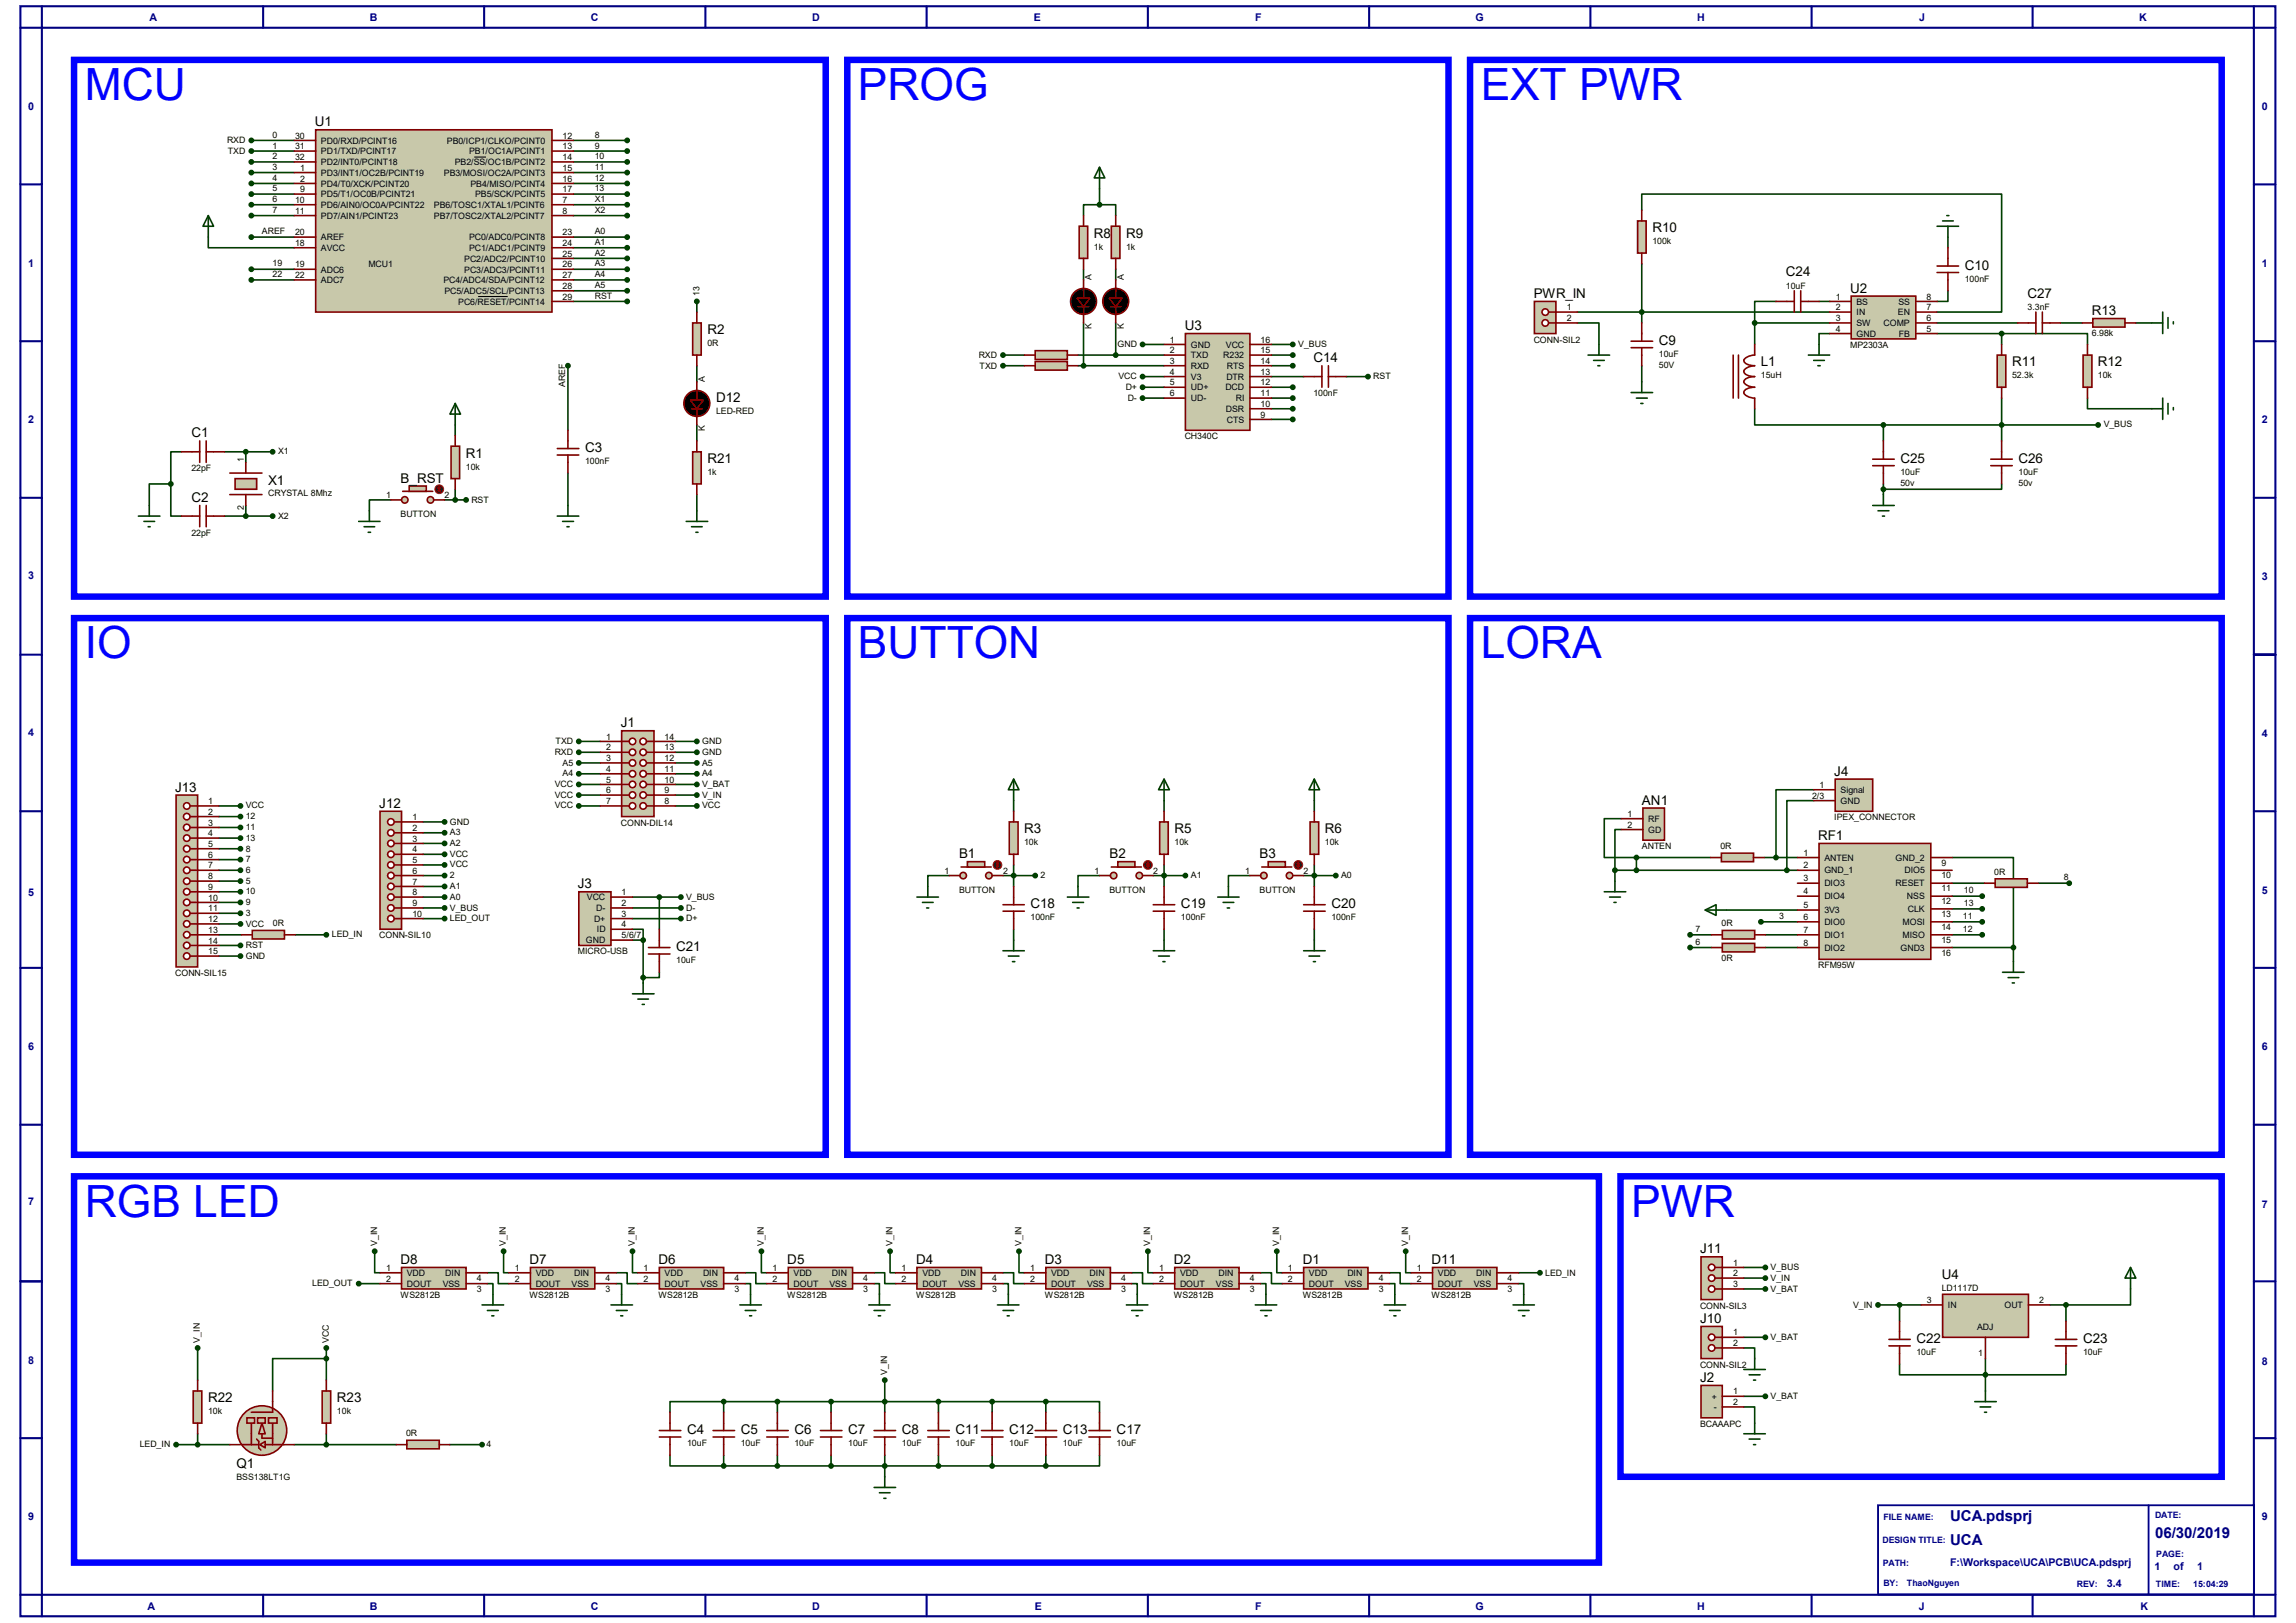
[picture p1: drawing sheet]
<svg xmlns="http://www.w3.org/2000/svg" width="420mm" height="297mm" viewBox="0 0 420 297" stroke-linecap="round" stroke-linejoin="round" font-family="sans-serif">
<defs><g id="words">
<g font-size="8.1" fill="#00f">
<text x="15.5" y="18.3">MCU</text>
<text x="156.9" y="18.3">PROG</text>
<text x="270.8" y="18.3">EXT PWR</text>
<text x="15.5" y="120.5">IO</text>
<text x="156.9" y="120.5">BUTTON</text>
<text x="270.8" y="120.5">LORA</text>
<text x="15.5" y="222.6">RGB LED</text>
<text x="298.4" y="222.6">PWR</text>
</g>
<g font-size="2.8" fill="#000080">
<text x="356.7" y="278.3">UCA.pdsprj</text>
<text x="394.2" y="281.4">06/30/2019</text>
<text x="356.7" y="282.8">UCA</text>
</g>
<g font-size="2.5">
<text x="57.6" y="23.1">U1</text>
<text x="200.1" y="43.5">R8</text>
<text x="206" y="43.5">R9</text>
<text x="302.3" y="42.5">R10</text>
<text x="326.7" y="50.6">C24</text>
<text x="338.5" y="53.6">U2</text>
<text x="359.4" y="49.4">C10</text>
<text x="280.5" y="54.5">PWR_IN</text>
<text x="370.9" y="54.5">C27</text>
<text x="382.7" y="57.7">R13</text>
<text x="129.4" y="61.2">R2</text>
<text x="216.7" y="60.4">U3</text>
<text x="303.4" y="63.1">C9</text>
<text x="240.2" y="66.3">C14</text>
<text x="322.1" y="67.1">L1</text>
<text x="368" y="67.1">R11</text>
<text x="383.8" y="67.1">R12</text>
<text x="131" y="73.5">D12</text>
<text x="35" y="80.1">C1</text>
<text x="85.2" y="83.8">R1</text>
<text x="107" y="82.8">C3</text>
<text x="49.1" y="88.7">X1</text>
<text x="73.3" y="88.3">B_RST</text>
<text x="129.4" y="84.8">R21</text>
<text x="347.6" y="84.8">C25</text>
<text x="369.2" y="84.8">C26</text>
<text x="35" y="91.9">C2</text>
<text x="113.6" y="133.1">J1</text>
<text x="335.5" y="141.9">J4</text>
<text x="32" y="144.9">J13</text>
<text x="69.4" y="147.8">J12</text>
<text x="300.4" y="147.2">AN1</text>
<text x="187.3" y="152.5">R3</text>
<text x="214.8" y="152.5">R5</text>
<text x="242.4" y="152.5">R6</text>
<text x="332.6" y="153.7">RF1</text>
<text x="175.4" y="157.1">B1</text>
<text x="202.9" y="157.1">B2</text>
<text x="230.4" y="157.1">B3</text>
<text x="105.7" y="162.6">J3</text>
<text x="188.5" y="166.2">C18</text>
<text x="216" y="166.2">C19</text>
<text x="243.5" y="166.2">C20</text>
<text x="123.7" y="174.1">C21</text>
<text x="73.3" y="231.3">D8</text>
<text x="96.9" y="231.3">D7</text>
<text x="120.4" y="231.3">D6</text>
<text x="144" y="231.3">D5</text>
<text x="167.6" y="231.3">D4</text>
<text x="191.1" y="231.3">D3</text>
<text x="214.7" y="231.3">D2</text>
<text x="238.3" y="231.3">D1</text>
<text x="261.9" y="231.3">D11</text>
<text x="311" y="229.4">J11</text>
<text x="355.2" y="234">U4</text>
<text x="311" y="242.1">J10</text>
<text x="350.6" y="245.8">C22</text>
<text x="381" y="245.8">C23</text>
<text x="38.1" y="256.6">R22</text>
<text x="61.6" y="256.6">R23</text>
<text x="311" y="252.9">J2</text>
<text x="125.7" y="262.5">C4</text>
<text x="135.5" y="262.5">C5</text>
<text x="145.3" y="262.5">C6</text>
<text x="155.2" y="262.5">C7</text>
<text x="165" y="262.5">C8</text>
<text x="174.8" y="262.5">C11</text>
<text x="184.6" y="262.5">C12</text>
<text x="194.4" y="262.5">C13</text>
<text x="204.3" y="262.5">C17</text>
<text x="43.3" y="268.7">Q1</text>
</g>
<g font-size="1.9" fill="#000080">
<text x="27.3" y="3.8">A</text>
<text x="67.7" y="3.8">B</text>
<text x="108.1" y="3.8">C</text>
<text x="148.5" y="3.8">D</text>
<text x="189.1" y="3.8">E</text>
<text x="229.6" y="3.8">F</text>
<text x="269.9" y="3.8">G</text>
<text x="310.4" y="3.8">H</text>
<text x="351" y="3.8">J</text>
<text x="391.3" y="3.8">K</text>
<text x="5.1" y="20.2">0</text>
<text x="413.7" y="20.2">0</text>
<text x="5.1" y="48.8">1</text>
<text x="413.7" y="48.8">1</text>
<text x="5.1" y="77.5">2</text>
<text x="413.7" y="77.5">2</text>
<text x="5.1" y="106">3</text>
<text x="413.7" y="106.2">3</text>
<text x="5.1" y="134.7">4</text>
<text x="413.7" y="134.8">4</text>
<text x="5.1" y="163.9">5</text>
<text x="413.7" y="163.5">5</text>
<text x="5.1" y="192.2">6</text>
<text x="413.7" y="192.2">6</text>
<text x="5.1" y="220.5">7</text>
<text x="413.7" y="221.1">7</text>
<text x="5.1" y="249.6">8</text>
<text x="413.7" y="249.8">8</text>
<text x="5.1" y="278.2">9</text>
<text x="413.7" y="278.2">9</text>
<text x="356.7" y="286.6">F:\Workspace\UCA\PCB\UCA.pdsprj</text>
<text x="394.1" y="287.4">1</text>
<text x="397.6" y="287.4">of</text>
<text x="401.9" y="287.4">1</text>
<text x="385.4" y="290.5">3.4</text>
<text x="27" y="294.6">A</text>
<text x="67.6" y="294.6">B</text>
<text x="108.1" y="294.6">C</text>
<text x="148.6" y="294.6">D</text>
<text x="189.3" y="294.6">E</text>
<text x="229.6" y="294.6">F</text>
<text x="269.9" y="294.6">G</text>
<text x="310.4" y="294.6">H</text>
<text x="351" y="294.6">J</text>
<text x="391.5" y="294.6">K</text>
</g>
<g font-size="1.6">
<text x="41.5" y="26.2">RXD</text>
<text x="41.7" y="28.2">TXD</text>
<text x="49.9" y="25.2">0</text>
<text x="49.9" y="27.2">1</text>
<text x="49.9" y="29.1">2</text>
<text x="54" y="29.3">32</text>
<text x="54" y="27.3">31</text>
<text x="54" y="25.4">30</text>
<text x="58.7" y="28.2">PD1/TXD/PCINT17</text>
<text x="58.7" y="26.3">PD0/RXD/PCINT16</text>
<text x="81.7" y="26.3">PB0/ICP1/CLKO/PCINT0</text>
<text x="85.8" y="28.2">PB1/OC1A/PCINT1</text>
<text x="102.9" y="25.4">12</text>
<text x="102.9" y="27.3">13</text>
<text x="102.9" y="29.3">14</text>
<text x="108.8" y="25.2">8</text>
<text x="108.8" y="27.2">9</text>
<text x="108.8" y="29.1">10</text>
<text x="49.9" y="31.1">3</text>
<text x="49.9" y="33.1">4</text>
<text x="49.9" y="35">5</text>
<text x="54.9" y="35.2">9</text>
<text x="54.9" y="33.2">2</text>
<text x="54.9" y="31.2">1</text>
<text x="58.7" y="34.2">PD4/T0/XCK/PCINT20</text>
<text x="58.7" y="32.2">PD3/INT1/OC2B/PCINT19</text>
<text x="58.7" y="30.2">PD2/INT0/PCINT18</text>
<text x="81.2" y="32.2">PB3/MOSI/OC2A/PCINT3</text>
<text x="83.2" y="30.2">PB2/SS/OC1B/PCINT2</text>
<text x="86.1" y="34.2">PB4/MISO/PCINT4</text>
<text x="102.9" y="31.2">15</text>
<text x="102.9" y="33.2">16</text>
<text x="102.9" y="35.2">17</text>
<text x="108.8" y="31.1">11</text>
<text x="108.8" y="33.1">12</text>
<text x="108.8" y="35">13</text>
<text x="49.9" y="37">6</text>
<text x="49.9" y="38.9">7</text>
<text x="54" y="37.1">10</text>
<text x="54" y="39.1">11</text>
<text x="58.7" y="38.1">PD6/AIN0/OC0A/PCINT22</text>
<text x="58.7" y="36.1">PD5/T1/OC0B/PCINT21</text>
<text x="58.7" y="40">PD7/AIN1/PCINT23</text>
<text x="79.4" y="40">PB7/TOSC2/XTAL2/PCINT7</text>
<text x="79.4" y="38.1">PB6/TOSC1/XTAL1/PCINT6</text>
<text x="86.9" y="36.1">PB5/SCK/PCINT5</text>
<text x="102.9" y="39.1">8</text>
<text x="102.9" y="37.1">7</text>
<text x="108.8" y="37">X1</text>
<text x="108.8" y="38.9">X2</text>
<text x="47.9" y="42.9">AREF</text>
<text x="54" y="45">18</text>
<text x="54" y="43.1">20</text>
<text x="58.7" y="45.9">AVCC</text>
<text x="58.7" y="44">AREF</text>
<text x="84.9" y="47.9">PC2/ADC2/PCINT10</text>
<text x="85.8" y="45.9">PC1/ADC1/PCINT9</text>
<text x="85.8" y="44">PC0/ADC0/PCINT8</text>
<text x="102.9" y="46.9">25</text>
<text x="102.9" y="45">24</text>
<text x="102.9" y="43.1">23</text>
<text x="108.8" y="42.9">A0</text>
<text x="108.8" y="44.8">A1</text>
<text x="108.8" y="46.8">A2</text>
<text x="200.1" y="45.7">1k</text>
<text x="206" y="45.7">1k</text>
<text x="302.3" y="44.7">100k</text>
<text x="49.9" y="48.8">19</text>
<text x="49.9" y="50.7">22</text>
<text x="54" y="48.9">19</text>
<text x="54" y="50.9">22</text>
<text x="58.7" y="49.9">ADC6</text>
<text x="58.7" y="51.8">ADC7</text>
<text x="67.4" y="48.9">MCU1</text>
<text x="81.1" y="51.8">PC4/ADC4/SDA/PCINT12</text>
<text x="81.3" y="53.8">PC5/ADC5/SCL/PCINT13</text>
<text x="84.9" y="49.9">PC3/ADC3/PCINT11</text>
<text x="102.9" y="52.9">28</text>
<text x="102.9" y="50.9">27</text>
<text x="102.9" y="48.9">26</text>
<text x="108.8" y="48.8">A3</text>
<text x="108.8" y="50.7">A4</text>
<text x="108.8" y="52.7">A5</text>
<text x="199.7" y="51.2" transform="rotate(-90 199.7 51.2)">A</text>
<text x="205.6" y="51.2" transform="rotate(-90 205.6 51.2)">A</text>
<text x="326.7" y="52.9">10uF</text>
<text x="359.4" y="51.6">100nF</text>
<text x="83.8" y="55.8">PC6/RESET/PCINT14</text>
<text x="102.9" y="54.8">29</text>
<text x="108.8" y="54.7">RST</text>
<text x="127.9" y="54.2" transform="rotate(-90 127.9 54.2)">13</text>
<text x="286.6" y="56.8">1</text>
<text x="286.6" y="58.8">2</text>
<text x="335.8" y="54.8">1</text>
<text x="335.8" y="56.8">2</text>
<text x="335.8" y="58.8">3</text>
<text x="339.6" y="55.8">BS</text>
<text x="339.6" y="57.7">IN</text>
<text x="339.6" y="59.7">SW</text>
<text x="344.6" y="59.7">COMP</text>
<text x="347.2" y="57.7">EN</text>
<text x="347.3" y="55.8">SS</text>
<text x="352.4" y="58.8">6</text>
<text x="352.4" y="56.8">7</text>
<text x="352.4" y="54.8">8</text>
<text x="370.9" y="56.8">3.3nF</text>
<text x="129.4" y="63.4">0R</text>
<text x="179" y="65.4">RXD</text>
<text x="199.7" y="60.2" transform="rotate(-90 199.7 60.2)">K</text>
<text x="204.4" y="63.5">GND</text>
<text x="205.6" y="60.2" transform="rotate(-90 205.6 60.2)">K</text>
<text x="214" y="62.7">1</text>
<text x="214" y="64.6">2</text>
<text x="217.8" y="63.6">GND</text>
<text x="217.8" y="65.6">TXD</text>
<text x="223.8" y="65.6">R232</text>
<text x="224.2" y="63.6">VCC</text>
<text x="230.6" y="64.6">15</text>
<text x="230.6" y="62.7">16</text>
<text x="237.5" y="63.5">V_BUS</text>
<text x="280.5" y="62.7">CONN-SIL2</text>
<text x="303.4" y="65.3">10uF</text>
<text x="335.8" y="60.7">4</text>
<text x="338.5" y="63.7">MP2303A</text>
<text x="339.6" y="61.6">GND</text>
<text x="347.3" y="61.6">FB</text>
<text x="352.4" y="60.7">5</text>
<text x="382.7" y="61.5">6.98k</text>
<text x="103.4" y="70.9" transform="rotate(-90 103.4 70.9)">AREF</text>
<text x="128.9" y="69.9" transform="rotate(-90 128.9 69.9)">A</text>
<text x="179.2" y="67.4">TXD</text>
<text x="204.6" y="69.4">VCC</text>
<text x="205.9" y="71.4">D+</text>
<text x="214" y="66.6">3</text>
<text x="214" y="68.6">4</text>
<text x="214" y="70.5">5</text>
<text x="217.8" y="67.5">RXD</text>
<text x="217.8" y="69.5">V3</text>
<text x="217.8" y="71.5">UD+</text>
<text x="224.2" y="71.5">DCD</text>
<text x="224.3" y="69.5">DTR</text>
<text x="224.4" y="67.5">RTS</text>
<text x="230.6" y="70.5">12</text>
<text x="230.6" y="68.6">13</text>
<text x="230.6" y="66.6">14</text>
<text x="251.2" y="69.4">RST</text>
<text x="303.4" y="67.3">50V</text>
<text x="322.1" y="69.3">15uH</text>
<text x="368" y="69.3">52.3k</text>
<text x="383.8" y="69.3">10k</text>
<text x="131" y="75.7">LED-RED</text>
<text x="206.3" y="73.3">D-</text>
<text x="214" y="72.5">6</text>
<text x="217.8" y="73.4">UD-</text>
<text x="224.2" y="75.4">DSR</text>
<text x="224.4" y="77.3">CTS</text>
<text x="226.1" y="73.4">RI</text>
<text x="230.6" y="76.4">9</text>
<text x="230.6" y="74.5">10</text>
<text x="230.6" y="72.5">11</text>
<text x="240.2" y="72.5">100nF</text>
<text x="50.9" y="83.1">X1</text>
<text x="128.9" y="78.9" transform="rotate(-90 128.9 78.9)">K</text>
<text x="216.7" y="80.4">CH340C</text>
<text x="384.8" y="78.2">V_BUS</text>
<text x="35" y="86.3">22pF</text>
<text x="44.6" y="84.6" transform="rotate(-90 44.6 84.6)">1</text>
<text x="85.2" y="85.9">10k</text>
<text x="107" y="85">100nF</text>
<text x="129.4" y="86.9">1k</text>
<text x="347.6" y="86.9">10uF</text>
<text x="347.6" y="88.9">50v</text>
<text x="369.2" y="86.9">10uF</text>
<text x="369.2" y="88.9">50v</text>
<text x="44.6" y="93.4" transform="rotate(-90 44.6 93.4)">2</text>
<text x="49.1" y="90.8">CRYSTAL 8Mhz</text>
<text x="50.9" y="94.9">X2</text>
<text x="70.6" y="91.1">1</text>
<text x="73.3" y="94.7">BUTTON</text>
<text x="81.3" y="91.1">2</text>
<text x="86.2" y="92">RST</text>
<text x="35" y="98">22pF</text>
<text x="101.6" y="136.2">TXD</text>
<text x="110.9" y="135.3">1</text>
<text x="110.9" y="137.3">2</text>
<text x="121.6" y="135.3">14</text>
<text x="121.6" y="137.3">13</text>
<text x="128.4" y="136.2">GND</text>
<text x="101.5" y="138.1">RXD</text>
<text x="102.9" y="140.1">A5</text>
<text x="102.9" y="142.1">A4</text>
<text x="110.9" y="139.3">3</text>
<text x="110.9" y="141.3">4</text>
<text x="110.9" y="143.2">5</text>
<text x="121.6" y="139.3">12</text>
<text x="121.6" y="141.3">11</text>
<text x="121.6" y="143.2">10</text>
<text x="128.4" y="138.1">GND</text>
<text x="128.4" y="140.1">A5</text>
<text x="128.4" y="142.1">A4</text>
<text x="38.1" y="147.2">1</text>
<text x="38.1" y="149.1">2</text>
<text x="45" y="148">VCC</text>
<text x="45" y="149.9">12</text>
<text x="101.5" y="144">VCC</text>
<text x="101.5" y="146">VCC</text>
<text x="101.5" y="148">VCC</text>
<text x="110.9" y="145.2">6</text>
<text x="110.9" y="147.2">7</text>
<text x="121.6" y="145.2">9</text>
<text x="121.6" y="147.2">8</text>
<text x="128.4" y="144">V_BAT</text>
<text x="128.4" y="146">V_IN</text>
<text x="128.4" y="148">VCC</text>
<text x="297.7" y="149.5">1</text>
<text x="331.5" y="146.2">2/3</text>
<text x="332.8" y="144.2">1</text>
<text x="336.7" y="145.1">Signal</text>
<text x="336.7" y="147.1">GND</text>
<text x="38.1" y="151.1">3</text>
<text x="38.1" y="153">4</text>
<text x="38.1" y="155">5</text>
<text x="45" y="151.9">11</text>
<text x="45" y="153.8">13</text>
<text x="45" y="155.8">8</text>
<text x="75.4" y="150.1">1</text>
<text x="75.4" y="152.1">2</text>
<text x="75.4" y="154">3</text>
<text x="75.4" y="156">4</text>
<text x="82.3" y="150.9">GND</text>
<text x="82.3" y="152.9">A3</text>
<text x="82.3" y="154.9">A2</text>
<text x="113.6" y="151.1">CONN-DIL14</text>
<text x="187.3" y="154.7">10k</text>
<text x="214.8" y="154.7">10k</text>
<text x="242.4" y="154.7">10k</text>
<text x="297.7" y="151.5">2</text>
<text x="300.4" y="155.4">ANTEN</text>
<text x="301.5" y="150.4">RF</text>
<text x="301.5" y="152.4">GD</text>
<text x="314.7" y="155.4">0R</text>
<text x="335.5" y="150.1">IPEX_CONNECTOR</text>
<text x="38.1" y="157">6</text>
<text x="38.1" y="158.9">7</text>
<text x="38.1" y="160.9">8</text>
<text x="45" y="157.8">7</text>
<text x="45" y="159.8">6</text>
<text x="45" y="161.7">5</text>
<text x="75.4" y="157.9">5</text>
<text x="75.4" y="159.9">6</text>
<text x="75.4" y="161.9">7</text>
<text x="82.3" y="156.8">VCC</text>
<text x="82.3" y="158.8">VCC</text>
<text x="82.3" y="160.7">2</text>
<text x="172.8" y="159.9">1</text>
<text x="183.5" y="159.9">2</text>
<text x="190.3" y="160.7">2</text>
<text x="200.2" y="159.9">1</text>
<text x="210.9" y="159.9">2</text>
<text x="217.8" y="160.7">A1</text>
<text x="227.8" y="159.9">1</text>
<text x="238.5" y="159.9">2</text>
<text x="245.3" y="160.7">A0</text>
<text x="329.9" y="156.6">1</text>
<text x="329.9" y="158.9">2</text>
<text x="329.9" y="161.3">3</text>
<text x="333.7" y="157.5">ANTEN</text>
<text x="333.7" y="159.9">GND_1</text>
<text x="346.8" y="157.5">GND_2</text>
<text x="348.4" y="159.9">DIO5</text>
<text x="355.1" y="160.7">10</text>
<text x="355.1" y="158.4">9</text>
<text x="364.8" y="160.1">0R</text>
<text x="377.5" y="161.1">8</text>
<text x="38.1" y="162.9">9</text>
<text x="38.1" y="164.8">10</text>
<text x="38.1" y="166.8">11</text>
<text x="45" y="163.7">10</text>
<text x="45" y="165.7">9</text>
<text x="45" y="167.6">3</text>
<text x="75.4" y="163.8">8</text>
<text x="75.4" y="165.8">9</text>
<text x="75.4" y="167.8">10</text>
<text x="82.3" y="166.6">V_BUS</text>
<text x="82.3" y="162.7">A1</text>
<text x="82.3" y="164.7">A0</text>
<text x="107.4" y="164.8">VCC</text>
<text x="109.1" y="166.8">D-</text>
<text x="113.7" y="163.8">1</text>
<text x="113.7" y="165.8">2</text>
<text x="113.7" y="167.8">3</text>
<text x="125.5" y="166.6">D-</text>
<text x="125.5" y="164.7">V_BUS</text>
<text x="175.4" y="163.4">BUTTON</text>
<text x="202.9" y="163.4">BUTTON</text>
<text x="230.4" y="163.4">BUTTON</text>
<text x="329.9" y="163.7">4</text>
<text x="329.9" y="166.2">5</text>
<text x="333.7" y="162.2">DIO3</text>
<text x="333.7" y="164.6">DIO4</text>
<text x="333.7" y="167.1">3V3</text>
<text x="346.8" y="162.2">RESET</text>
<text x="348.8" y="164.6">NSS</text>
<text x="349" y="166.9">CLK</text>
<text x="355.1" y="167.8">13</text>
<text x="355.1" y="165.5">12</text>
<text x="355.1" y="163.1">11</text>
<text x="359.2" y="163.5">10</text>
<text x="359.2" y="165.9">13</text>
<text x="38.1" y="168.7">12</text>
<text x="38.1" y="170.7">13</text>
<text x="38.1" y="172.7">14</text>
<text x="45" y="169.6">VCC</text>
<text x="45" y="173.5">RST</text>
<text x="49.9" y="169.5">0R</text>
<text x="60.7" y="171.5">LED_IN</text>
<text x="69.4" y="171.7">CONN-SIL10</text>
<text x="82.3" y="168.6">LED_OUT</text>
<text x="107.2" y="172.6">GND</text>
<text x="108.7" y="168.7">D+</text>
<text x="109.2" y="170.6">ID</text>
<text x="113.7" y="171.7">5/6/7</text>
<text x="113.7" y="169.7">4</text>
<text x="125.5" y="168.6">D+</text>
<text x="188.5" y="168.4">100nF</text>
<text x="216" y="168.4">100nF</text>
<text x="243.5" y="168.4">100nF</text>
<text x="310.1" y="170.6">7</text>
<text x="310.1" y="172.9">6</text>
<text x="314.9" y="169.5">0R</text>
<text x="325.5" y="168.2">3</text>
<text x="329.9" y="168.4">6</text>
<text x="329.9" y="170.7">7</text>
<text x="329.9" y="173.1">8</text>
<text x="333.7" y="169.3">DIO0</text>
<text x="333.7" y="171.7">DIO1</text>
<text x="333.7" y="174">DIO2</text>
<text x="347.6" y="174">GND3</text>
<text x="348" y="171.7">MISO</text>
<text x="348" y="169.3">MOSI</text>
<text x="355.1" y="172.6">15</text>
<text x="355.1" y="170.2">14</text>
<text x="359.1" y="168.2">11</text>
<text x="359.1" y="170.6">12</text>
<text x="32" y="178.6">CONN-SIL15</text>
<text x="38.1" y="174.6">15</text>
<text x="45" y="175.5">GND</text>
<text x="105.7" y="174.7">MICRO-USB</text>
<text x="123.7" y="176.3">10uF</text>
<text x="314.9" y="175.9">0R</text>
<text x="332.6" y="177.2">RFM95W</text>
<text x="355.1" y="174.9">16</text>
<text x="69" y="228" transform="rotate(-90 69 228)">V_IN</text>
<text x="70.6" y="232.6">1</text>
<text x="74.4" y="233.5">VDD</text>
<text x="81.4" y="233.5">DIN</text>
<text x="92.5" y="228" transform="rotate(-90 92.5 228)">V_IN</text>
<text x="94.2" y="232.6">1</text>
<text x="98" y="233.5">VDD</text>
<text x="105" y="233.5">DIN</text>
<text x="116.1" y="228" transform="rotate(-90 116.1 228)">V_IN</text>
<text x="117.7" y="232.6">1</text>
<text x="121.6" y="233.5">VDD</text>
<text x="128.6" y="233.5">DIN</text>
<text x="139.7" y="228" transform="rotate(-90 139.7 228)">V_IN</text>
<text x="141.3" y="232.6">1</text>
<text x="145.2" y="233.5">VDD</text>
<text x="152.2" y="233.5">DIN</text>
<text x="163.3" y="228" transform="rotate(-90 163.3 228)">V_IN</text>
<text x="164.9" y="232.6">1</text>
<text x="168.7" y="233.5">VDD</text>
<text x="175.8" y="233.5">DIN</text>
<text x="186.9" y="228" transform="rotate(-90 186.9 228)">V_IN</text>
<text x="188.5" y="232.6">1</text>
<text x="192.3" y="233.5">VDD</text>
<text x="199.3" y="233.5">DIN</text>
<text x="210.4" y="228" transform="rotate(-90 210.4 228)">V_IN</text>
<text x="212" y="232.6">1</text>
<text x="215.9" y="233.5">VDD</text>
<text x="222.9" y="233.5">DIN</text>
<text x="234" y="228" transform="rotate(-90 234 228)">V_IN</text>
<text x="235.6" y="232.6">1</text>
<text x="239.4" y="233.5">VDD</text>
<text x="246.5" y="233.5">DIN</text>
<text x="257.6" y="228" transform="rotate(-90 257.6 228)">V_IN</text>
<text x="259.2" y="232.6">1</text>
<text x="263" y="233.5">VDD</text>
<text x="270" y="233.5">DIN</text>
<text x="282.7" y="233.4">LED_IN</text>
<text x="317" y="231.6">1</text>
<text x="317" y="233.6">2</text>
<text x="323.9" y="232.4">V_BUS</text>
<text x="57.1" y="235.4">LED_OUT</text>
<text x="70.6" y="234.6">2</text>
<text x="73.3" y="237.5">WS2812B</text>
<text x="74.4" y="235.5">DOUT</text>
<text x="81" y="235.5">VSS</text>
<text x="87.2" y="234.4">4</text>
<text x="87.2" y="236.4">3</text>
<text x="94.2" y="234.6">2</text>
<text x="96.9" y="237.5">WS2812B</text>
<text x="98" y="235.5">DOUT</text>
<text x="104.6" y="235.5">VSS</text>
<text x="110.8" y="234.4">4</text>
<text x="110.8" y="236.4">3</text>
<text x="117.7" y="234.6">2</text>
<text x="120.4" y="237.5">WS2812B</text>
<text x="121.6" y="235.5">DOUT</text>
<text x="128.1" y="235.5">VSS</text>
<text x="134.4" y="234.4">4</text>
<text x="134.4" y="236.4">3</text>
<text x="141.3" y="234.6">2</text>
<text x="144" y="237.5">WS2812B</text>
<text x="145.2" y="235.5">DOUT</text>
<text x="151.7" y="235.5">VSS</text>
<text x="157.9" y="234.4">4</text>
<text x="157.9" y="236.4">3</text>
<text x="164.9" y="234.6">2</text>
<text x="167.6" y="237.5">WS2812B</text>
<text x="168.7" y="235.5">DOUT</text>
<text x="175.3" y="235.5">VSS</text>
<text x="181.5" y="234.4">4</text>
<text x="181.5" y="236.4">3</text>
<text x="188.5" y="234.6">2</text>
<text x="191.1" y="237.5">WS2812B</text>
<text x="192.3" y="235.5">DOUT</text>
<text x="198.8" y="235.5">VSS</text>
<text x="205.1" y="234.4">4</text>
<text x="205.1" y="236.4">3</text>
<text x="212" y="234.6">2</text>
<text x="214.7" y="237.5">WS2812B</text>
<text x="215.9" y="235.5">DOUT</text>
<text x="222.4" y="235.5">VSS</text>
<text x="228.6" y="234.4">4</text>
<text x="228.6" y="236.4">3</text>
<text x="235.6" y="234.6">2</text>
<text x="238.3" y="237.5">WS2812B</text>
<text x="239.4" y="235.5">DOUT</text>
<text x="246" y="235.5">VSS</text>
<text x="252.2" y="234.4">4</text>
<text x="252.2" y="236.4">3</text>
<text x="259.2" y="234.6">2</text>
<text x="261.9" y="237.5">WS2812B</text>
<text x="263" y="235.5">DOUT</text>
<text x="269.6" y="235.5">VSS</text>
<text x="275.8" y="234.4">4</text>
<text x="275.8" y="236.4">3</text>
<text x="311" y="239.5">CONN-SIL3</text>
<text x="317" y="235.5">3</text>
<text x="323.9" y="234.4">V_IN</text>
<text x="323.9" y="236.3">V_BAT</text>
<text x="339" y="239.3">V_IN</text>
<text x="352.5" y="238.5">3</text>
<text x="355.2" y="236.2">LD1117D</text>
<text x="356.3" y="239.4">IN</text>
<text x="366.6" y="239.4">OUT</text>
<text x="373" y="238.5">2</text>
<text x="36.6" y="245.7" transform="rotate(-90 36.6 245.7)">V_IN</text>
<text x="60.2" y="245.7" transform="rotate(-90 60.2 245.7)">VCC</text>
<text x="317" y="244.4">1</text>
<text x="323.9" y="245.2">V_BAT</text>
<text x="361.7" y="243.4">ADJ</text>
<text x="162.3" y="251.6" transform="rotate(-90 162.3 251.6)">V_IN</text>
<text x="311" y="250.3">CONN-SIL2</text>
<text x="317" y="246.3">2</text>
<text x="350.6" y="248">10uF</text>
<text x="361.8" y="248.2">1</text>
<text x="381" y="248">10uF</text>
<text x="313.1" y="256.1">+</text>
<text x="317" y="255.2">1</text>
<text x="317" y="257.1">2</text>
<text x="323.9" y="256">V_BAT</text>
<text x="38.1" y="258.8">10k</text>
<text x="61.6" y="258.8">10k</text>
<text x="74.3" y="262.8">0R</text>
<text x="311" y="261.1">BCAAAPC</text>
<text x="313.5" y="258.1">-</text>
<text x="25.6" y="264.8">LED_IN</text>
<text x="89" y="264.8">4</text>
<text x="125.7" y="264.7">10uF</text>
<text x="135.5" y="264.7">10uF</text>
<text x="145.3" y="264.7">10uF</text>
<text x="155.2" y="264.7">10uF</text>
<text x="165" y="264.7">10uF</text>
<text x="174.8" y="264.7">10uF</text>
<text x="184.6" y="264.7">10uF</text>
<text x="194.4" y="264.7">10uF</text>
<text x="204.3" y="264.7">10uF</text>
<text x="43.3" y="270.9">BSS138LT1G</text>
</g>
<g font-size="1.6" fill="#000080">
<text x="344.5" y="278.1">FILE NAME:</text>
<text x="394.2" y="277.7">DATE:</text>
<text x="344.3" y="282.4">DESIGN TITLE:</text>
<text x="344.4" y="286.5">PATH:</text>
<text x="394.4" y="285">PAGE:</text>
<text x="344.5" y="290.3">BY:</text>
<text x="348.8" y="290.3">ThaoNguyen</text>
<text x="379.9" y="290.4">REV:</text>
<text x="394.4" y="290.4">TIME:</text>
<text x="401.2" y="290.4">15:04:29</text>
</g>
</g></defs>
<path d="M3.7 1.1h412.5v294.7h-412.5zM7.7 5.1h404.6v286.7h-404.6z" fill="none" stroke="#000080" stroke-width=".38"/>
<path d="M343.5 275.5h68.8v16.3h-68.8z" fill="#fff" stroke="#000080" stroke-width=".34"/>
<path d="M393 275.5v16.3" fill="none" stroke="#000080" stroke-width=".34"/>
<g fill="none" stroke="#000080" stroke-width=".38">
<path d="M7.7 1.1v4h-4M48.1 1.1v4M88.6 1.1v4M129 1.1v4M169.5 1.1v4M210 1.1v4M250.4 1.1v4M290.9 1.1v4M331.4 1.1v4M371.8 1.1v4M412.3 1.1v4h3.9M3.7 33.7h4"/>
<path d="M412.3 33.7h3.9M3.7 62.4h4M412.3 62.4h3.9M3.7 91.1h4M412.3 91.1h3.9M3.7 119.8h4M412.3 119.8h3.9M3.7 148.5h4M412.3 148.5h3.9M3.7 177.1h4M412.3 177.1h3.9M3.7 205.8h4"/>
<path d="M412.3 205.8h3.9M3.7 234.5h4M412.3 234.5h3.9M3.7 263.2h4M412.3 263.2h3.9M3.7 291.8h4v4M48.1 291.8v4M88.6 291.8v4M129 291.8v4M169.5 291.8v4M210 291.8v4M250.4 291.8v4"/>
<path d="M290.9 291.8v4M331.4 291.8v4M371.8 291.8v4M416.2 291.8h-3.9v4"/>
</g>
<g fill="none" stroke="#004000" stroke-width=".3">
<path d="M46 25.7h7.8M46 27.6h7.8M46 29.6h7.8M46 31.6h7.8M46 33.6h7.8M46 35.5h7.8M46 37.5h7.8M46 39.5h7.8M104.9 25.7h9.8M104.9 27.6h9.8M104.9 29.6h9.8M104.9 31.6h9.8"/>
<path d="M104.9 33.6h9.8M104.9 35.5h9.8M104.9 37.5h9.8M104.9 39.5h9.8M201.1 37.5h-2.9v2M201.1 37.5h3v2M201.1 34.5v3M300.3 38.5v-3h65.8v21.6h-11.8M38.1 43.4v1.9h15.7M46 43.4h7.8M46 49.3h7.8M46 51.2h7.8"/>
<path d="M104.9 43.4h9.8M104.9 45.3h9.8M104.9 47.3h9.8M104.9 49.3h9.8M104.9 51.2h9.8M104.9 53.2h9.8M104.9 55.2h9.8M127.5 55.2v1.9M198.2 49.3v1.9M198.2 59.1v7.8M204.1 49.3v1.9M204.1 59.1v5.9"/>
<path d="M288.5 59.1h4v3.9M288.5 57.1h46.2M300.3 48.3v10.8M321 59.1v3.9M321 59.1h13.7M324.9 55.2h-3.9v3.9M332.7 55.2h2M354.3 59.1h14.8M356.3 53.2v2h-2M356.3 43.4v1.9M376.9 59.1h4M390.7 59.1h2.9"/>
<path d="M83.3 77.8v1.9M103.9 66.9v11.8M127.5 66.9v3M127.5 77.8v2.9M183.5 65h3.9M183.5 66.9h3.9M197.2 65h15.7M197.2 66.9h15.7M209 68.9h3.9M209 63h3.9M209 70.9h3.9M209 72.9h3.9"/>
<path d="M232.6 65h3.9M232.6 66.9h3.9M232.6 68.9h5.9M232.6 63h3.9M232.6 70.9h3.9M232.6 72.9h3.9M232.6 74.8h3.9M232.6 76.8h3.9M246.3 68.9h3.9M300.3 66.9v3M321 74.8v3h23.5M334.7 61h-2v2"/>
<path d="M344.5 77.8v2.9M344.5 77.8h39.3M354.3 61h11.8M366.1 61h15.7v2M366.1 61v2M366.1 72.9v7.8M381.8 72.9v1.9h11.8M31.2 88.6v5.8h2M31.2 88.6h-3.9v3.9M33.2 82.7h-2v5.9M41.1 82.7h8.8M41.1 94.4h8.8"/>
<path d="M45 82.7v1.9M45 92.5v1.9M71.5 91.5h-3.9v2M81.3 91.5h4M83.3 89.5v2M103.9 86.6v5.9M127.5 90.5v3M344.5 88.6v1.9M366.1 88.6v.9h-21.6M105.9 135.7h3.9M105.9 137.7h3.9M105.9 139.6h3.9"/>
<path d="M123.5 135.7h4M123.5 137.7h4M123.5 139.6h4M40 159.3h4M40 147.5h4M40 149.4h4M40 151.4h4M40 153.4h4M40 155.3h4M40 157.3h4M77.4 150.4h3.9M77.4 152.4h3.9"/>
<path d="M77.4 154.3h3.9M77.4 156.3h3.9M77.4 158.3h3.9M105.9 141.6h3.9M105.9 143.6h3.9M105.9 145.5h3.9M105.9 147.5h3.9M123.5 141.6h4M123.5 143.6h4M123.5 145.5h4M123.5 147.5h4M185.4 146.5v2"/>
<path d="M185.4 158.3v3.9M212.9 146.5v2M212.9 158.3v3.9M240.4 146.5v2M240.4 158.3v3.9M295.4 159.3h33.4M295.4 159.3v1.9M296.6 151.8h-1.2v7.5M296.6 149.8h-3.1v7.1h5.8M299.3 156.9v2.4M299.3 156.9h13.6M322.7 156.9h6.1"/>
<path d="M331.8 144.5h-6.9v12.4M331.8 146.5h-4.9v12.8M357.1 156.9h11.2v16.5M40 171.1h4.2M40 161.2h4M40 163.2h4M40 165.1h4M40 167.1h4M40 169.1h4M40 173h4M40 175h4M54 171.1h5.7"/>
<path d="M77.4 160.2h3.9M77.4 166.2h3.9M77.4 164.2h3.9M77.4 168.1h3.9M77.4 162.2h3.9M115.7 170.1h1.9v1.9M115.7 166.2h8.8M115.7 164.2h8.8M115.7 168.1h8.8M115.7 172h1.9M117.6 172v7.9M120.6 177.9v1h-3"/>
<path d="M120.6 164.2v5.9M173.7 160.2h-4v2M183.5 160.2h5.9M185.4 170.1v1.9M201.1 160.2h-3.9v2M210.9 160.2h5.9M212.9 170.1v1.9M228.6 160.2h-3.9v2M238.5 160.2h5.8M240.4 170.1v1.9M309.2 171.1h3.9M309.2 173.4h3.9"/>
<path d="M315.8 166.5h13M322.1 168.7h6.7M322.9 171.1h5.9M322.9 173.4h5.9M357.1 168.7h5.5M357.1 164h5.5M357.1 166.3h5.5M357.1 171.1h5.5M357.1 173.4h11.2M357.1 161.6h5.9M368.3 173.4v2.6M372.8 161.6h5.7"/>
<path d="M65.6 234.9h3.9M68.5 229v3.9h1M89.2 232.9h1.9v2h2M89.2 234.9h1v2M92.1 229v3.9h1M112.7 232.9h2v2h2M112.7 234.9h1v2M115.7 229v3.9h1M136.3 232.9h2v2h2M136.3 234.9h1v2M139.3 229v3.9h1M159.9 232.9h1.9v2h2"/>
<path d="M159.9 234.9h1v2M162.8 229v3.9h1M183.5 232.9h1.9v2h2M183.5 234.9h.9v2M186.4 229v3.9h1M207 232.9h2v2h1.9M207 234.9h1v2M210 229v3.9h.9M230.6 232.9h2v2h1.9M230.6 234.9h1v2M233.6 229v3.9h.9M254.2 234.9h.9v2"/>
<path d="M254.2 232.9h1.9v2h2M257.1 229v3.9h1M277.7 234.9h1v2M277.7 232.9h4M319 233.9h3.9M319 231.9h3.9M319 235.9h3.9M343.5 238.8h7.9M347.5 238.8v3M375 238.8h2.9M377.9 238.8v3M389.7 235.9v2.9h-11.8"/>
<path d="M36.2 246.7v5.9M59.7 248.6h-9.8v6M59.7 246.7v5.9M132.4 256.5h-9.8v1.9M132.4 256.5h58.9M132.4 256.5v1.9M142.2 256.5v1.9M152 256.5v1.9M161.8 252.6v5.8M171.7 256.5v1.9M181.5 256.5v1.9M191.3 256.5h9.8v1.9"/>
<path d="M191.3 256.5v1.9M319 246.7h2v1.9M319 257.5h2v2.9M319 244.7h3.9M319 255.5h3.9M347.5 249.6v2h30.4v-2M363.2 248.6v6M32.2 264.4h9.8M36.2 262.4v2M53.8 264.4h18.7M59.7 262.4v2M82.3 264.4h5.9"/>
<path d="M122.6 266.3v2h9.8M132.4 266.3v2M132.4 268.3h58.9M142.2 266.3v2M152 266.3v2M161.8 266.3v4M171.7 266.3v2M181.5 266.3v2M191.3 266.3v2M201.1 266.3v2h-9.8"/>
</g>
<path d="M57.7 23.7h43.3v33.4h-43.3z" fill="#c8c8aa" stroke="#800000" stroke-width=".3"/>
<g fill="none" stroke="#800000" stroke-width=".3">
<path d="M53.8 25.7h3.9M53.8 27.6h3.9M53.8 31.6h3.9M53.8 29.6h3.9M53.8 37.5h3.9M53.8 35.5h3.9M53.8 33.6h3.9M53.8 39.5h3.9M101 25.7h3.9M101 27.6h3.9M101 31.6h3.9M101 29.6h3.9"/>
<path d="M101 37.5h3.9M101 35.5h3.9M101 33.6h3.9M101 39.5h3.9M53.8 51.2h3.9M53.8 49.3h3.9M53.8 45.3h3.9M53.8 43.4h3.9M101 55.2h3.9M101 53.2h3.9M101 51.2h3.9M101 49.3h3.9"/>
<path d="M101 47.3h3.9M101 45.3h3.9M101 43.4h3.9M33.2 82.7h3.3M33.2 94.4h3.3M36.5 80.7v3.9M36.5 92.5v3.9M37.7 80.7v3.9M37.7 92.5v3.9M37.7 82.7h3.4M37.7 94.4h3.4M42 86.6h5.9"/>
<path d="M42 90.5h5.9"/>
</g>
<path d="M86.7 28.7h2.2M87.5 54.3h5.4" fill="none" stroke="#000" stroke-width=".18"/>
<g fill="#004000" stroke="#004000" stroke-width=".3">
<circle cx="46" cy="25.7" r=".38"/>
<circle cx="46" cy="27.6" r=".38"/>
<circle cx="46" cy="29.6" r=".38"/>
<circle cx="46" cy="31.6" r=".38"/>
<circle cx="46" cy="33.6" r=".38"/>
<circle cx="46" cy="35.5" r=".38"/>
<circle cx="46" cy="37.5" r=".38"/>
<circle cx="46" cy="39.5" r=".38"/>
<circle cx="114.7" cy="25.7" r=".38"/>
<circle cx="114.7" cy="27.6" r=".38"/>
<circle cx="114.7" cy="29.6" r=".38"/>
<circle cx="114.7" cy="31.6" r=".38"/>
<circle cx="114.7" cy="33.6" r=".38"/>
<circle cx="114.7" cy="35.5" r=".38"/>
<circle cx="114.7" cy="37.5" r=".38"/>
<circle cx="114.7" cy="39.5" r=".38"/>
<circle cx="114.7" cy="43.4" r=".38"/>
<circle cx="114.7" cy="45.3" r=".38"/>
<circle cx="114.7" cy="47.3" r=".38"/>
<circle cx="114.7" cy="49.3" r=".38"/>
<circle cx="114.7" cy="51.2" r=".38"/>
<circle cx="114.7" cy="53.2" r=".38"/>
<circle cx="114.7" cy="55.2" r=".38"/>
<circle cx="46" cy="43.4" r=".38"/>
<circle cx="46" cy="49.3" r=".38"/>
<circle cx="46" cy="51.2" r=".38"/>
</g>
<path d="M38.1 39.5l1 1.9h-2zM38.1 39.5v3.9" fill="none" stroke="#004000" stroke-width=".3"/>
<path d="M43 87.6h3.9v1.9h-3.9z" fill="#c8c8aa" stroke="#800000" stroke-width=".3"/>
<path d="M45 84.6v2M45 90.5v2" fill="none" stroke="#800000" stroke-width=".3"/>
<path d="M25.3 94.4h4M26.3 95.4h2M27.1 96.4h.4M27.3 92.5v1.9M65.6 95.4h3.9M66.6 96.4h1.9M67.4 97.4h.4M67.6 93.5v1.9" fill="none" stroke="#004000" stroke-width=".3"/>
<g fill="#004000" stroke="#004000" stroke-width=".3">
<circle cx="31.2" cy="88.6" r=".38"/>
<circle cx="45" cy="82.7" r=".38"/>
<circle cx="49.9" cy="82.7" r=".38"/>
<circle cx="45" cy="94.4" r=".38"/>
<circle cx="49.9" cy="94.4" r=".38"/>
</g>
<g fill="#c8c8aa" stroke="#800000" stroke-width=".3">
<circle cx="78.7" cy="91.5" r=".59"/>
<circle cx="74" cy="91.5" r=".59"/>
</g>
<path d="M73.7 89.9h5.5" fill="none" stroke="#800000" stroke-width=".3"/>
<path d="M74.8 88.9h3.2v1h-3.2z" fill="#c8c8aa" stroke="#800000" stroke-width=".3"/>
<path d="M71.5 91.5h1.9M79.3 91.5h2" fill="none" stroke="#800000" stroke-width=".3"/>
<circle cx="80.3" cy="89.5" r=".8" fill="#400000" stroke="#f00" stroke-width=".18"/>
<path d="M80.1 89.7l.2 .2M80.3 89.2v.7M80.3 89.2l-.2 .1M80.3 89.2l.2 .1M80.5 89.7l-.2 .2" fill="none" stroke="#f00" stroke-width=".18"/>
<circle cx="85.3" cy="91.5" r=".38" fill="#004000" stroke="#004000" stroke-width=".3"/>
<path d="M82.5 81.7h1.6v5.9h-1.6z" fill="#c8c8aa" stroke="#800000" stroke-width=".3"/>
<path d="M83.3 79.7v2M83.3 87.6v1.9" fill="none" stroke="#800000" stroke-width=".3"/>
<circle cx="83.3" cy="91.5" r=".38" fill="#004000" stroke="#004000" stroke-width=".3"/>
<path d="M83.3 73.8l.9 2h-1.9zM83.3 73.8v4M389.7 231.9l1 2h-2zM389.7 231.9v4" fill="none" stroke="#004000" stroke-width=".3"/>
<path d="M332.7 154.3h20.5v21.3h-20.5z" fill="#c8c8aa" stroke="#800000" stroke-width=".3"/>
<g fill="none" stroke="#800000" stroke-width=".3">
<path d="M328.8 156.9h3.9M328.8 159.3h3.9M353.2 156.9h3.9M353.2 159.3h3.9M328.8 161.6h3.9M328.8 164h3.9M328.8 166.5h3.9M328.8 168.7h3.9M328.8 171.1h3.9M328.8 173.4h3.9M353.2 161.6h3.9M353.2 164h3.9"/>
<path d="M353.2 168.7h3.9M353.2 171.1h3.9M353.2 166.3h3.9M353.2 173.4h3.9"/>
</g>
<g fill="#004000" stroke="#004000" stroke-width=".3">
<circle cx="322.1" cy="168.7" r=".38"/>
<circle cx="362.6" cy="164" r=".38"/>
<circle cx="362.6" cy="166.3" r=".38"/>
<circle cx="362.6" cy="168.7" r=".38"/>
<circle cx="362.6" cy="171.1" r=".38"/>
<circle cx="368.3" cy="173.4" r=".38"/>
</g>
<path d="M311.9 166.5l2-.9v1.9zM311.9 166.5h3.9M366.3 177.9h3.9M367.3 178.9h2M368.1 179.9h.4M368.3 176v1.9" fill="none" stroke="#004000" stroke-width=".3"/>
<path d="M300.5 147.9h4v5.9h-4z" fill="#c8c8aa" stroke="#800000" stroke-width=".3"/>
<path d="M103.9 78.7v3.4M101.9 83.3h4M101.9 82.1h4M103.9 83.3v3.3M296.6 149.8h3.9M296.6 151.8h3.9" fill="none" stroke="#800000" stroke-width=".3"/>
<g fill="#004000" stroke="#004000" stroke-width=".3">
<circle cx="299.3" cy="159.3" r=".38"/>
<circle cx="295.4" cy="159.3" r=".38"/>
<circle cx="103.9" cy="66.9" r=".38"/>
</g>
<path d="M101.9 94.4h4M102.9 95.4h2M103.7 96.4h.4M103.9 92.5v1.9M167.7 164.2h4M168.7 165.1h2M169.5 166.2h.4M169.7 162.2v2M293.5 163.2h3.9M294.4 164.2h2M295.2 165.1h.4M295.4 161.2v2" fill="none" stroke="#004000" stroke-width=".3"/>
<g fill="#c8c8aa" stroke="#800000" stroke-width=".3">
<circle cx="180.9" cy="160.2" r=".59"/>
<circle cx="176.2" cy="160.2" r=".59"/>
</g>
<path d="M175.8 158.7h5.5" fill="none" stroke="#800000" stroke-width=".3"/>
<path d="M177 157.7h3.1v1h-3.1z" fill="#c8c8aa" stroke="#800000" stroke-width=".3"/>
<path d="M173.7 160.2h1.9M181.5 160.2h2" fill="none" stroke="#800000" stroke-width=".3"/>
<circle cx="182.5" cy="158.3" r=".8" fill="#400000" stroke="#f00" stroke-width=".18"/>
<path d="M182.3 158.5l.2 .2M182.5 157.9v.8M182.5 157.9l-.2 .2M182.5 157.9l.2 .2M182.7 158.5l-.2 .2" fill="none" stroke="#f00" stroke-width=".18"/>
<circle cx="189.4" cy="160.2" r=".38" fill="#004000" stroke="#004000" stroke-width=".3"/>
<path d="M184.6 150.4h1.6v5.9h-1.6z" fill="#c8c8aa" stroke="#800000" stroke-width=".3"/>
<path d="M185.4 148.5v1.9M185.4 156.3v2" fill="none" stroke="#800000" stroke-width=".3"/>
<circle cx="185.4" cy="160.2" r=".38" fill="#004000" stroke="#004000" stroke-width=".3"/>
<path d="M185.4 142.6l1 1.9h-2zM185.4 142.6v3.9M195.2 164.2h4M196.2 165.1h2M197 166.2h.4M197.2 162.2v2" fill="none" stroke="#004000" stroke-width=".3"/>
<g fill="#c8c8aa" stroke="#800000" stroke-width=".3">
<circle cx="208.4" cy="160.2" r=".59"/>
<circle cx="203.7" cy="160.2" r=".59"/>
</g>
<path d="M203.3 158.7h5.5" fill="none" stroke="#800000" stroke-width=".3"/>
<path d="M204.5 157.7h3.1v1h-3.1z" fill="#c8c8aa" stroke="#800000" stroke-width=".3"/>
<path d="M201.1 160.2h2M209 160.2h1.9" fill="none" stroke="#800000" stroke-width=".3"/>
<circle cx="210" cy="158.3" r=".8" fill="#400000" stroke="#f00" stroke-width=".18"/>
<path d="M209.8 158.5l.2 .2M210 157.9v.8M210 157.9l-.2 .2M210 157.9l.2 .2M210.2 158.5l-.2 .2" fill="none" stroke="#f00" stroke-width=".18"/>
<circle cx="216.8" cy="160.2" r=".38" fill="#004000" stroke="#004000" stroke-width=".3"/>
<path d="M212.1 150.4h1.6v5.9h-1.6z" fill="#c8c8aa" stroke="#800000" stroke-width=".3"/>
<path d="M212.9 148.5v1.9M212.9 156.3v2" fill="none" stroke="#800000" stroke-width=".3"/>
<circle cx="212.9" cy="160.2" r=".38" fill="#004000" stroke="#004000" stroke-width=".3"/>
<path d="M212.9 142.6l1 1.9h-2zM212.9 142.6v3.9M222.8 164.2h3.9M223.7 165.1h2M224.5 166.2h.4M224.7 162.2v2" fill="none" stroke="#004000" stroke-width=".3"/>
<g fill="#c8c8aa" stroke="#800000" stroke-width=".3">
<circle cx="235.9" cy="160.2" r=".59"/>
<circle cx="231.2" cy="160.2" r=".59"/>
</g>
<path d="M230.8 158.7h5.5" fill="none" stroke="#800000" stroke-width=".3"/>
<path d="M232 157.7h3.1v1h-3.1z" fill="#c8c8aa" stroke="#800000" stroke-width=".3"/>
<path d="M228.6 160.2h2M236.5 160.2h2" fill="none" stroke="#800000" stroke-width=".3"/>
<circle cx="237.5" cy="158.3" r=".8" fill="#400000" stroke="#f00" stroke-width=".18"/>
<path d="M237.3 158.5l.2 .2M237.5 157.9v.8M237.5 157.9l-.2 .2M237.5 157.9l.2 .2M237.7 158.5l-.2 .2" fill="none" stroke="#f00" stroke-width=".18"/>
<circle cx="244.3" cy="160.2" r=".38" fill="#004000" stroke="#004000" stroke-width=".3"/>
<path d="M239.6 150.4h1.6v5.9h-1.6z" fill="#c8c8aa" stroke="#800000" stroke-width=".3"/>
<path d="M240.4 148.5v1.9M240.4 156.3v2" fill="none" stroke="#800000" stroke-width=".3"/>
<circle cx="240.4" cy="160.2" r=".38" fill="#004000" stroke="#004000" stroke-width=".3"/>
<path d="M240.4 142.6l1 1.9h-2zM240.4 142.6v3.9" fill="none" stroke="#004000" stroke-width=".3"/>
<path d="M238.5 231.9h11.7v4h-11.7z" fill="#c8c8aa" stroke="#800000" stroke-width=".3"/>
<path d="M234.5 232.9h4M234.5 234.9h4M250.2 232.9h4M250.2 234.9h4" fill="none" stroke="#800000" stroke-width=".3"/>
<path d="M214.9 231.9h11.8v4h-11.8z" fill="#c8c8aa" stroke="#800000" stroke-width=".3"/>
<path d="M210.9 232.9h4M210.9 234.9h4M226.7 232.9h3.9M226.7 234.9h3.9" fill="none" stroke="#800000" stroke-width=".3"/>
<path d="M191.3 231.9h11.8v4h-11.8z" fill="#c8c8aa" stroke="#800000" stroke-width=".3"/>
<path d="M187.4 232.9h3.9M187.4 234.9h3.9M203.1 232.9h3.9M203.1 234.9h3.9" fill="none" stroke="#800000" stroke-width=".3"/>
<path d="M167.7 231.9h11.8v4h-11.8z" fill="#c8c8aa" stroke="#800000" stroke-width=".3"/>
<path d="M163.8 232.9h3.9M163.8 234.9h3.9M179.5 232.9h4M179.5 234.9h4" fill="none" stroke="#800000" stroke-width=".3"/>
<path d="M144.2 231.9h11.8v4h-11.8z" fill="#c8c8aa" stroke="#800000" stroke-width=".3"/>
<path d="M140.3 232.9h3.9M140.3 234.9h3.9M156 232.9h3.9M156 234.9h3.9" fill="none" stroke="#800000" stroke-width=".3"/>
<path d="M120.6 231.9h11.8v4h-11.8z" fill="#c8c8aa" stroke="#800000" stroke-width=".3"/>
<path d="M116.7 232.9h3.9M116.7 234.9h3.9M132.4 232.9h3.9M132.4 234.9h3.9" fill="none" stroke="#800000" stroke-width=".3"/>
<path d="M97 231.9h11.8v4h-11.8z" fill="#c8c8aa" stroke="#800000" stroke-width=".3"/>
<path d="M93.1 232.9h3.9M93.1 234.9h3.9M108.8 232.9h3.9M108.8 234.9h3.9" fill="none" stroke="#800000" stroke-width=".3"/>
<path d="M73.4 231.9h11.9v4h-11.9z" fill="#c8c8aa" stroke="#800000" stroke-width=".3"/>
<g fill="none" stroke="#800000" stroke-width=".3">
<path d="M69.5 232.9h3.9M69.5 234.9h3.9M85.3 232.9h3.9M85.3 234.9h3.9M122.6 258.4v3.4M132.4 258.4v3.4M142.2 258.4v3.4M152 258.4v3.4M161.8 258.4v3.4M171.7 258.4v3.4M181.5 258.4v3.4M191.3 258.4v3.4"/>
<path d="M120.6 263h3.9M120.6 261.8h3.9M122.6 263v3.3M130.4 263h4M130.4 261.8h4M132.4 263v3.3M140.3 263h3.9M140.3 261.8h3.9M142.2 263v3.3M150.1 263h3.9M150.1 261.8h3.9M152 263v3.3"/>
<path d="M159.9 263h3.9M159.9 261.8h3.9M161.8 263v3.3M169.7 263h4M169.7 261.8h4M171.7 263v3.3M179.5 263h4M179.5 261.8h4M181.5 263v3.3M189.4 263h3.9M189.4 261.8h3.9M191.3 263v3.3"/>
</g>
<g fill="none" stroke="#004000" stroke-width=".3">
<path d="M88.2 238.8h3.9M89.2 239.8h1.9M90.2 236.9v1.9M111.8 238.8h3.9M112.7 239.8h2M113.7 236.9v1.9M135.3 238.8h4M136.3 239.8h2M137.3 236.9v1.9M158.9 238.8h3.9M159.9 239.8h1.9M160.9 236.9v1.9"/>
<path d="M182.5 238.8h3.9M183.5 239.8h1.9M184.4 236.9v1.9M206 238.8h4M207 239.8h2M208 236.9v1.9M229.6 238.8h4M230.6 239.8h2M231.6 236.9v1.9M253.2 238.8h3.9M254.2 239.8h1.9M255.1 236.9v1.9"/>
<path d="M90 240.8h.3M113.5 240.8h.4M137.1 240.8h.4M160.7 240.8h.4M184.2 240.8h.4M207.8 240.8h.4M231.4 240.8h.4M255 240.8h.4M159.9 272.2h3.9M160.9 273.2h1.9M161.7 274.2h.4M161.8 270.3v1.9"/>
</g>
<g fill="#004000" stroke="#004000" stroke-width=".3">
<circle cx="181.5" cy="256.5" r=".38"/>
<circle cx="171.7" cy="256.5" r=".38"/>
<circle cx="161.8" cy="256.5" r=".38"/>
<circle cx="152" cy="256.5" r=".38"/>
<circle cx="142.2" cy="256.5" r=".38"/>
<circle cx="132.4" cy="256.5" r=".38"/>
<circle cx="181.5" cy="268.3" r=".38"/>
<circle cx="171.7" cy="268.3" r=".38"/>
<circle cx="161.8" cy="268.3" r=".38"/>
<circle cx="152" cy="268.3" r=".38"/>
<circle cx="142.2" cy="268.3" r=".38"/>
<circle cx="132.4" cy="268.3" r=".38"/>
</g>
<path d="M189.4 64.2h5.8v1.6h-5.8z" fill="#c8c8aa" stroke="#800000" stroke-width=".3"/>
<path d="M187.4 65h2M195.2 65h2" fill="none" stroke="#800000" stroke-width=".3"/>
<path d="M189.4 66.2h5.8v1.5h-5.8z" fill="#c8c8aa" stroke="#800000" stroke-width=".3"/>
<g fill="none" stroke="#800000" stroke-width=".3">
<path d="M197.2 56.1h2M198.2 51.2v3.4M198.2 56.1v3M203.1 56.1h2M204.1 51.2v3.4M204.1 56.1v3M187.4 66.9h2M195.2 66.9h2M238.5 68.9h3.3M241.8 66.9v4M243 66.9v4M243 68.9h3.3"/>
<path d="M183.5 166.8h3.9M183.5 165.6h3.9M185.4 162.2v3.4M185.4 166.8v3.3M210.9 166.8h4M210.9 165.6h4M212.9 162.2v3.4M212.9 166.8v3.3M238.5 166.8h3.9M238.5 165.6h3.9M240.4 162.2v3.4M240.4 166.8v3.3"/>
</g>
<g fill="#004000" stroke="#004000" stroke-width=".3">
<circle cx="183.5" cy="65" r=".38"/>
<circle cx="183.5" cy="66.9" r=".38"/>
<circle cx="250.2" cy="68.9" r=".38"/>
</g>
<path d="M183.5 174h3.9M184.4 175h2M185.2 176h.4M185.4 172v2M210.9 174h4M211.9 175h2M212.7 176h.4M212.9 172v2M238.5 174h3.9M239.4 175h2M240.2 176h.4M240.4 172v2" fill="none" stroke="#004000" stroke-width=".3"/>
<g fill="#000" stroke="#800000" stroke-width=".3">
<path d="M197 54.6h2.3l-1.1 1.5zM202.9 54.6h2.4l-1.2 1.5z"/>
<circle cx="198.2" cy="55.2" r="2.37"/>
<circle cx="204.1" cy="55.2" r="2.37"/>
</g>
<path d="M197.4 41.4h1.6v5.9h-1.6z" fill="#c8c8aa" stroke="#800000" stroke-width=".3"/>
<path d="M198.2 39.5v1.9M198.2 47.3v2" fill="none" stroke="#800000" stroke-width=".3"/>
<path d="M203.3 41.4h1.6v5.9h-1.6z" fill="#c8c8aa" stroke="#800000" stroke-width=".3"/>
<path d="M204.1 39.5v1.9M204.1 47.3v2" fill="none" stroke="#800000" stroke-width=".3"/>
<path d="M201.1 30.6l1 2h-1.9zM201.1 30.6v3.9" fill="none" stroke="#004000" stroke-width=".3"/>
<circle cx="201.1" cy="37.5" r=".38" fill="#004000" stroke="#004000" stroke-width=".3"/>
<path d="M105.9 163.2h5.9v9.8h-5.9z" fill="#c8c8aa" stroke="#800000" stroke-width=".3"/>
<path d="M111.8 164.2h3.9M111.8 166.2h3.9M111.8 168.1h3.9M111.8 172h3.9M111.8 170.1h3.9M118.6 174.6h4M118.6 173.4h4M120.6 170.1v3.3M120.6 174.6v3.3" fill="none" stroke="#800000" stroke-width=".3"/>
<path d="M117.6 179.9v2M115.7 181.9h3.9M116.7 182.8h1.9M117.5 183.8h.4" fill="none" stroke="#004000" stroke-width=".3"/>
<g fill="#004000" stroke="#004000" stroke-width=".3">
<circle cx="117.6" cy="178.9" r=".38"/>
<circle cx="124.5" cy="164.2" r=".38"/>
<circle cx="124.5" cy="166.2" r=".38"/>
<circle cx="120.6" cy="164.2" r=".38"/>
</g>
<path d="M262 231.9h11.8v4h-11.8z" fill="#c8c8aa" stroke="#800000" stroke-width=".3"/>
<path d="M258.1 232.9h3.9M258.1 234.9h3.9M273.8 232.9h3.9M273.8 234.9h3.9M201.1 258.4v3.4M199.2 263h3.9M199.2 261.8h3.9M201.1 263v3.3" fill="none" stroke="#800000" stroke-width=".3"/>
<path d="M276.8 238.8h3.9M277.7 239.8h2M278.7 236.9v1.9M278.5 240.8h.4" fill="none" stroke="#004000" stroke-width=".3"/>
<g fill="#004000" stroke="#004000" stroke-width=".3">
<circle cx="191.3" cy="256.5" r=".38"/>
<circle cx="191.3" cy="268.3" r=".38"/>
</g>
<path d="M355.3 236.9h15.8v7.8h-15.8z" fill="#c8c8aa" stroke="#800000" stroke-width=".3"/>
<path d="M351.4 238.8h3.9M371.1 238.8h3.9M345.5 246.3h3.9M345.5 245.1h3.9M347.5 241.8v3.3M347.5 246.3v3.3M363.2 244.7v3.9M376 246.3h3.9M376 245.1h3.9M377.9 241.8v3.3M377.9 246.3v3.3" fill="none" stroke="#800000" stroke-width=".3"/>
<path d="M361.2 256.5h4M362.2 257.5h2M363 258.4h.4M363.2 254.6v1.9" fill="none" stroke="#004000" stroke-width=".3"/>
<g fill="#004000" stroke="#004000" stroke-width=".3">
<circle cx="363.2" cy="251.6" r=".38"/>
<circle cx="343.5" cy="238.8" r=".38"/>
<circle cx="347.5" cy="238.8" r=".38"/>
<circle cx="377.9" cy="238.8" r=".38"/>
</g>
<path d="M113.7 133.7h5.9v15.7h-5.9z" fill="#c8c8aa" stroke="#800000" stroke-width=".3"/>
<path d="M113.7 135.7h1.4" fill="none" stroke="#800000" stroke-width=".3"/>
<circle cx="115.7" cy="135.7" r=".59" fill="#fff" stroke="#800000" stroke-width=".3"/>
<path d="M113.7 137.7h1.4" fill="none" stroke="#800000" stroke-width=".3"/>
<circle cx="115.7" cy="137.7" r=".59" fill="#fff" stroke="#800000" stroke-width=".3"/>
<path d="M113.7 139.6h1.4" fill="none" stroke="#800000" stroke-width=".3"/>
<circle cx="115.7" cy="139.6" r=".59" fill="#fff" stroke="#800000" stroke-width=".3"/>
<path d="M113.7 141.6h1.4" fill="none" stroke="#800000" stroke-width=".3"/>
<circle cx="115.7" cy="141.6" r=".59" fill="#fff" stroke="#800000" stroke-width=".3"/>
<path d="M118.2 135.7h1.4" fill="none" stroke="#800000" stroke-width=".3"/>
<circle cx="117.6" cy="135.7" r=".59" fill="#fff" stroke="#800000" stroke-width=".3"/>
<path d="M118.2 137.7h1.4" fill="none" stroke="#800000" stroke-width=".3"/>
<circle cx="117.6" cy="137.7" r=".59" fill="#fff" stroke="#800000" stroke-width=".3"/>
<path d="M118.2 139.6h1.4" fill="none" stroke="#800000" stroke-width=".3"/>
<circle cx="117.6" cy="139.6" r=".59" fill="#fff" stroke="#800000" stroke-width=".3"/>
<path d="M118.2 141.6h1.4" fill="none" stroke="#800000" stroke-width=".3"/>
<circle cx="117.6" cy="141.6" r=".59" fill="#fff" stroke="#800000" stroke-width=".3"/>
<path d="M113.7 143.6h1.4" fill="none" stroke="#800000" stroke-width=".3"/>
<circle cx="115.7" cy="143.6" r=".59" fill="#fff" stroke="#800000" stroke-width=".3"/>
<path d="M118.2 143.6h1.4" fill="none" stroke="#800000" stroke-width=".3"/>
<circle cx="117.6" cy="143.6" r=".59" fill="#fff" stroke="#800000" stroke-width=".3"/>
<path d="M113.7 145.5h1.4" fill="none" stroke="#800000" stroke-width=".3"/>
<circle cx="115.7" cy="145.5" r=".59" fill="#fff" stroke="#800000" stroke-width=".3"/>
<path d="M118.2 145.5h1.4" fill="none" stroke="#800000" stroke-width=".3"/>
<circle cx="117.6" cy="145.5" r=".59" fill="#fff" stroke="#800000" stroke-width=".3"/>
<path d="M113.7 147.5h1.4" fill="none" stroke="#800000" stroke-width=".3"/>
<circle cx="115.7" cy="147.5" r=".59" fill="#fff" stroke="#800000" stroke-width=".3"/>
<path d="M118.2 147.5h1.4" fill="none" stroke="#800000" stroke-width=".3"/>
<circle cx="117.6" cy="147.5" r=".59" fill="#fff" stroke="#800000" stroke-width=".3"/>
<g fill="none" stroke="#800000" stroke-width=".3">
<path d="M109.8 135.7h3.9M109.8 137.7h3.9M109.8 139.6h3.9M119.6 135.7h3.9M119.6 137.7h3.9M119.6 139.6h3.9M109.8 141.6h3.9M109.8 143.6h3.9M109.8 145.5h3.9M109.8 147.5h3.9M119.6 141.6h3.9M119.6 143.6h3.9"/>
<path d="M119.6 145.5h3.9M119.6 147.5h3.9"/>
</g>
<path d="M311.1 230h3.9v7.8h-3.9z" fill="#c8c8aa" stroke="#800000" stroke-width=".3"/>
<path d="M313.7 231.9h1.3" fill="none" stroke="#800000" stroke-width=".3"/>
<circle cx="313.1" cy="231.9" r=".59" fill="#fff" stroke="#800000" stroke-width=".3"/>
<path d="M313.7 233.9h1.3" fill="none" stroke="#800000" stroke-width=".3"/>
<circle cx="313.1" cy="233.9" r=".59" fill="#fff" stroke="#800000" stroke-width=".3"/>
<path d="M313.7 235.9h1.3" fill="none" stroke="#800000" stroke-width=".3"/>
<circle cx="313.1" cy="235.9" r=".59" fill="#fff" stroke="#800000" stroke-width=".3"/>
<path d="M315 231.9h4M315 233.9h4M315 235.9h4" fill="none" stroke="#800000" stroke-width=".3"/>
<g fill="#004000" stroke="#004000" stroke-width=".3">
<circle cx="322.9" cy="233.9" r=".38"/>
<circle cx="322.9" cy="231.9" r=".38"/>
<circle cx="322.9" cy="235.9" r=".38"/>
</g>
<path d="M311.1 242.7h3.9v5.9h-3.9z" fill="#c8c8aa" stroke="#800000" stroke-width=".3"/>
<path d="M313.7 244.7h1.3" fill="none" stroke="#800000" stroke-width=".3"/>
<circle cx="313.1" cy="244.7" r=".59" fill="#fff" stroke="#800000" stroke-width=".3"/>
<path d="M313.7 246.7h1.3" fill="none" stroke="#800000" stroke-width=".3"/>
<circle cx="313.1" cy="246.7" r=".59" fill="#fff" stroke="#800000" stroke-width=".3"/>
<path d="M315 244.7h4M315 246.7h4" fill="none" stroke="#800000" stroke-width=".3"/>
<g fill="#004000" stroke="#004000" stroke-width=".3">
<circle cx="322.9" cy="244.7" r=".38"/>
<circle cx="257.1" cy="229" r=".38"/>
<circle cx="68.5" cy="229" r=".38"/>
<circle cx="92.1" cy="229" r=".38"/>
<circle cx="115.7" cy="229" r=".38"/>
<circle cx="139.3" cy="229" r=".38"/>
<circle cx="162.8" cy="229" r=".38"/>
<circle cx="186.4" cy="229" r=".38"/>
<circle cx="210" cy="229" r=".38"/>
<circle cx="233.6" cy="229" r=".38"/>
<circle cx="161.8" cy="252.6" r=".38"/>
<circle cx="127.5" cy="135.7" r=".38"/>
<circle cx="127.5" cy="137.7" r=".38"/>
<circle cx="127.5" cy="139.6" r=".38"/>
<circle cx="127.5" cy="141.6" r=".38"/>
<circle cx="65.6" cy="234.9" r=".38"/>
<circle cx="105.9" cy="135.7" r=".38"/>
<circle cx="105.9" cy="137.7" r=".38"/>
<circle cx="105.9" cy="139.6" r=".38"/>
<circle cx="105.9" cy="141.6" r=".38"/>
<circle cx="105.9" cy="143.6" r=".38"/>
<circle cx="105.9" cy="145.5" r=".38"/>
<circle cx="105.9" cy="147.5" r=".38"/>
</g>
<path d="M319 250.6h3.9M320 251.6h1.9M320.8 252.6h.3M321 248.6v2" fill="none" stroke="#004000" stroke-width=".3"/>
<path d="M338.6 54.2h11.8v7.8h-11.8z" fill="#c8c8aa" stroke="#800000" stroke-width=".3"/>
<path d="M300.3 59.1v3.3M334.7 55.2h3.9M334.7 57.1h3.9M334.7 59.1h3.9M350.4 55.2h3.9M350.4 57.1h3.9M350.4 59.1h3.9M298.4 63.6h3.9M298.4 62.4h3.9M300.3 63.6v3.3M334.7 61h3.9M350.4 61h3.9" fill="none" stroke="#800000" stroke-width=".3"/>
<circle cx="300.3" cy="57.1" r=".38" fill="#004000" stroke="#004000" stroke-width=".3"/>
<path d="M298.4 71.8h3.9M299.3 72.9h2M300.1 73.8h.4M300.3 69.9v1.9" fill="none" stroke="#004000" stroke-width=".3"/>
<path d="M299.6 40.4h1.5v5.9h-1.5z" fill="#c8c8aa" stroke="#800000" stroke-width=".3"/>
<g fill="none" stroke="#800000" stroke-width=".3">
<path d="M300.3 38.5v1.9M300.3 46.3v2M324.9 55.2h3.3M328.2 53.2v3.9M329.4 53.2v3.9M329.4 55.2h3.3M354.3 49.9h4M354.3 48.7h4M356.3 45.3v3.4M356.3 49.9v3.3M317 65v7.9M318 65v7.9"/>
<path d="M321 63v2a2.25 2.25 0 0 0-2 1 1.38 1.38 0 0 0 1.4 .9h.6a2.18 2.18 0 0 0-2 1 1.38 1.38 0 0 0 1.4 1h.6a2.45 2.45 0 0 0-1.9 .7l-.1 .3a1.94 1.94 0 0 0 2 1 2.45 2.45 0 0 0-1.9 .6l-.1 .3a1.89 1.89 0 0 0 2 1.1v1.9M342.6 85.2h3.9M342.6 84h3.9M344.5 80.7v3.3M344.5 85.2v3.4M364.2 85.2h3.9M364.2 84h3.9M366.1 80.7v3.3M366.1 85.2v3.4"/>
</g>
<path d="M356.1 39.5h.4M354.3 41.4h4M355.3 40.4h2M356.3 41.4v2M330.8 65h3.9M331.8 66h1.9M332.5 66.9h.5M332.7 63v2M342.6 92.5h3.9M343.5 93.5h2M344.3 94.4h.4M344.5 90.5v2" fill="none" stroke="#004000" stroke-width=".3"/>
<g fill="#004000" stroke="#004000" stroke-width=".3">
<circle cx="321" cy="59.1" r=".38"/>
<circle cx="344.5" cy="89.5" r=".38"/>
<circle cx="383.8" cy="77.8" r=".38"/>
<circle cx="366.1" cy="77.8" r=".38"/>
<circle cx="344.5" cy="77.8" r=".38"/>
</g>
<path d="M365.3 65h1.6v5.9h-1.6z" fill="#c8c8aa" stroke="#800000" stroke-width=".3"/>
<path d="M366.1 63v2M366.1 70.9v2" fill="none" stroke="#800000" stroke-width=".3"/>
<path d="M381 65h1.7v5.9h-1.7z" fill="#c8c8aa" stroke="#800000" stroke-width=".3"/>
<path d="M369.1 59.1h3.3M372.4 57.1v3.9M373.6 57.1v3.9M373.6 59.1h3.3M381.8 63v2M381.8 70.9v2" fill="none" stroke="#800000" stroke-width=".3"/>
<circle cx="366.1" cy="61" r=".38" fill="#004000" stroke="#004000" stroke-width=".3"/>
<path d="M393.6 74.8h2M395.6 72.9v3.9M396.6 73.8v2M397.6 74.6v.4" fill="none" stroke="#004000" stroke-width=".3"/>
<path d="M382.8 58.3h5.9v1.6h-5.9z" fill="#c8c8aa" stroke="#800000" stroke-width=".3"/>
<path d="M380.9 59.1h1.9M388.7 59.1h2" fill="none" stroke="#800000" stroke-width=".3"/>
<path d="M393.6 59.1h2M395.6 57.1v3.9M396.6 58.1v2M397.6 58.9v.4" fill="none" stroke="#004000" stroke-width=".3"/>
<path d="M280.7 55.2h3.9v5.8h-3.9z" fill="#c8c8aa" stroke="#800000" stroke-width=".3"/>
<path d="M283.3 57.1h1.3" fill="none" stroke="#800000" stroke-width=".3"/>
<circle cx="282.7" cy="57.1" r=".59" fill="#fff" stroke="#800000" stroke-width=".3"/>
<path d="M283.3 59.1h1.3" fill="none" stroke="#800000" stroke-width=".3"/>
<circle cx="282.7" cy="59.1" r=".59" fill="#fff" stroke="#800000" stroke-width=".3"/>
<path d="M284.6 57.1h3.9M284.6 59.1h3.9" fill="none" stroke="#800000" stroke-width=".3"/>
<path d="M290.5 65h3.9M291.5 66h2M292.3 66.9h.4M292.5 63v2" fill="none" stroke="#004000" stroke-width=".3"/>
<path d="M315 170.3h6v1.5h-6z" fill="#c8c8aa" stroke="#800000" stroke-width=".3"/>
<path d="M313.1 171.1h1.9M321 171.1h1.9" fill="none" stroke="#800000" stroke-width=".3"/>
<path d="M315 172.6h6v1.6h-6z" fill="#c8c8aa" stroke="#800000" stroke-width=".3"/>
<path d="M313.1 173.4h1.9M321 173.4h1.9" fill="none" stroke="#800000" stroke-width=".3"/>
<g fill="#004000" stroke="#004000" stroke-width=".3">
<circle cx="309.2" cy="171.1" r=".38"/>
<circle cx="309.2" cy="173.4" r=".38"/>
</g>
<path d="M314.9 156.1h5.9v1.6h-5.9z" fill="#c8c8aa" stroke="#800000" stroke-width=".3"/>
<path d="M312.9 156.9h2M320.8 156.9h1.9" fill="none" stroke="#800000" stroke-width=".3"/>
<circle cx="299.3" cy="156.9" r=".38" fill="#004000" stroke="#004000" stroke-width=".3"/>
<path d="M335.7 142.6h6.9v5.9h-6.9z" fill="#c8c8aa" stroke="#800000" stroke-width=".3"/>
<path d="M331.8 144.5h3.9M331.8 146.5h3.9" fill="none" stroke="#800000" stroke-width=".3"/>
<g fill="#004000" stroke="#004000" stroke-width=".3">
<circle cx="324.9" cy="156.9" r=".38"/>
<circle cx="326.9" cy="159.3" r=".38"/>
</g>
<path d="M69.5 148.5h3.9v21.6h-3.9z" fill="#c8c8aa" stroke="#800000" stroke-width=".3"/>
<path d="M72.1 150.4h1.3" fill="none" stroke="#800000" stroke-width=".3"/>
<circle cx="71.5" cy="150.4" r=".59" fill="#fff" stroke="#800000" stroke-width=".3"/>
<path d="M72.1 152.4h1.3" fill="none" stroke="#800000" stroke-width=".3"/>
<circle cx="71.5" cy="152.4" r=".59" fill="#fff" stroke="#800000" stroke-width=".3"/>
<path d="M72.1 154.3h1.3" fill="none" stroke="#800000" stroke-width=".3"/>
<circle cx="71.5" cy="154.3" r=".59" fill="#fff" stroke="#800000" stroke-width=".3"/>
<path d="M72.1 156.3h1.3" fill="none" stroke="#800000" stroke-width=".3"/>
<circle cx="71.5" cy="156.3" r=".59" fill="#fff" stroke="#800000" stroke-width=".3"/>
<path d="M72.1 158.3h1.3" fill="none" stroke="#800000" stroke-width=".3"/>
<circle cx="71.5" cy="158.3" r=".59" fill="#fff" stroke="#800000" stroke-width=".3"/>
<path d="M72.1 160.2h1.3" fill="none" stroke="#800000" stroke-width=".3"/>
<circle cx="71.5" cy="160.2" r=".59" fill="#fff" stroke="#800000" stroke-width=".3"/>
<path d="M72.1 162.2h1.3" fill="none" stroke="#800000" stroke-width=".3"/>
<circle cx="71.5" cy="162.2" r=".59" fill="#fff" stroke="#800000" stroke-width=".3"/>
<path d="M72.1 164.2h1.3" fill="none" stroke="#800000" stroke-width=".3"/>
<circle cx="71.5" cy="164.2" r=".59" fill="#fff" stroke="#800000" stroke-width=".3"/>
<path d="M72.1 166.2h1.3" fill="none" stroke="#800000" stroke-width=".3"/>
<circle cx="71.5" cy="166.2" r=".59" fill="#fff" stroke="#800000" stroke-width=".3"/>
<path d="M72.1 168.1h1.3" fill="none" stroke="#800000" stroke-width=".3"/>
<circle cx="71.5" cy="168.1" r=".59" fill="#fff" stroke="#800000" stroke-width=".3"/>
<path d="M73.4 150.4h4M73.4 152.4h4M73.4 154.3h4M73.4 156.3h4M73.4 158.3h4M73.4 160.2h4M73.4 162.2h4M73.4 164.2h4M73.4 166.2h4M73.4 168.1h4" fill="none" stroke="#800000" stroke-width=".3"/>
<g fill="#004000" stroke="#004000" stroke-width=".3">
<circle cx="81.3" cy="150.4" r=".38"/>
<circle cx="81.3" cy="152.4" r=".38"/>
<circle cx="81.3" cy="154.3" r=".38"/>
<circle cx="81.3" cy="156.3" r=".38"/>
<circle cx="81.3" cy="158.3" r=".38"/>
<circle cx="81.3" cy="160.2" r=".38"/>
<circle cx="81.3" cy="166.2" r=".38"/>
<circle cx="81.3" cy="168.1" r=".38"/>
</g>
<path d="M32.2 145.5h4v31.5h-4z" fill="#c8c8aa" stroke="#800000" stroke-width=".3"/>
<path d="M34.8 147.5h1.4" fill="none" stroke="#800000" stroke-width=".3"/>
<circle cx="34.2" cy="147.5" r=".59" fill="#fff" stroke="#800000" stroke-width=".3"/>
<path d="M34.8 149.4h1.4" fill="none" stroke="#800000" stroke-width=".3"/>
<circle cx="34.2" cy="149.4" r=".59" fill="#fff" stroke="#800000" stroke-width=".3"/>
<path d="M34.8 151.4h1.4" fill="none" stroke="#800000" stroke-width=".3"/>
<circle cx="34.2" cy="151.4" r=".59" fill="#fff" stroke="#800000" stroke-width=".3"/>
<path d="M34.8 153.4h1.4" fill="none" stroke="#800000" stroke-width=".3"/>
<circle cx="34.2" cy="153.4" r=".59" fill="#fff" stroke="#800000" stroke-width=".3"/>
<path d="M34.8 155.3h1.4" fill="none" stroke="#800000" stroke-width=".3"/>
<circle cx="34.2" cy="155.3" r=".59" fill="#fff" stroke="#800000" stroke-width=".3"/>
<path d="M34.8 157.3h1.4" fill="none" stroke="#800000" stroke-width=".3"/>
<circle cx="34.2" cy="157.3" r=".59" fill="#fff" stroke="#800000" stroke-width=".3"/>
<path d="M34.8 159.3h1.4" fill="none" stroke="#800000" stroke-width=".3"/>
<circle cx="34.2" cy="159.3" r=".59" fill="#fff" stroke="#800000" stroke-width=".3"/>
<path d="M34.8 161.2h1.4" fill="none" stroke="#800000" stroke-width=".3"/>
<circle cx="34.2" cy="161.2" r=".59" fill="#fff" stroke="#800000" stroke-width=".3"/>
<path d="M34.8 163.2h1.4" fill="none" stroke="#800000" stroke-width=".3"/>
<circle cx="34.2" cy="163.2" r=".59" fill="#fff" stroke="#800000" stroke-width=".3"/>
<path d="M34.8 165.1h1.4" fill="none" stroke="#800000" stroke-width=".3"/>
<circle cx="34.2" cy="165.1" r=".59" fill="#fff" stroke="#800000" stroke-width=".3"/>
<path d="M34.8 167.1h1.4" fill="none" stroke="#800000" stroke-width=".3"/>
<circle cx="34.2" cy="167.1" r=".59" fill="#fff" stroke="#800000" stroke-width=".3"/>
<path d="M34.8 169.1h1.4" fill="none" stroke="#800000" stroke-width=".3"/>
<circle cx="34.2" cy="169.1" r=".59" fill="#fff" stroke="#800000" stroke-width=".3"/>
<path d="M34.8 171.1h1.4" fill="none" stroke="#800000" stroke-width=".3"/>
<circle cx="34.2" cy="171.1" r=".59" fill="#fff" stroke="#800000" stroke-width=".3"/>
<path d="M34.8 173h1.4" fill="none" stroke="#800000" stroke-width=".3"/>
<circle cx="34.2" cy="173" r=".59" fill="#fff" stroke="#800000" stroke-width=".3"/>
<path d="M34.8 175h1.4" fill="none" stroke="#800000" stroke-width=".3"/>
<circle cx="34.2" cy="175" r=".59" fill="#fff" stroke="#800000" stroke-width=".3"/>
<g fill="none" stroke="#800000" stroke-width=".3">
<path d="M36.2 147.5h3.8M36.2 149.4h3.8M36.2 151.4h3.8M36.2 153.4h3.8M36.2 155.3h3.8M36.2 157.3h3.8M36.2 159.3h3.8M36.2 161.2h3.8M36.2 163.2h3.8M36.2 165.1h3.8M36.2 167.1h3.8M36.2 169.1h3.8"/>
<path d="M36.2 171.1h3.8M36.2 173h3.8M36.2 175h3.8"/>
</g>
<g fill="#004000" stroke="#004000" stroke-width=".3">
<circle cx="44" cy="147.5" r=".38"/>
<circle cx="44" cy="149.4" r=".38"/>
<circle cx="44" cy="151.4" r=".38"/>
<circle cx="44" cy="153.4" r=".38"/>
<circle cx="44" cy="155.3" r=".38"/>
<circle cx="44" cy="157.3" r=".38"/>
<circle cx="44" cy="159.3" r=".38"/>
<circle cx="44" cy="161.2" r=".38"/>
<circle cx="44" cy="163.2" r=".38"/>
<circle cx="44" cy="165.1" r=".38"/>
<circle cx="44" cy="167.1" r=".38"/>
<circle cx="44" cy="169.1" r=".38"/>
<circle cx="44" cy="173" r=".38"/>
<circle cx="44" cy="175" r=".38"/>
</g>
<path d="M365 160.8h5.8v1.6h-5.8z" fill="#c8c8aa" stroke="#800000" stroke-width=".3"/>
<path d="M363 161.6h2M370.8 161.6h2" fill="none" stroke="#800000" stroke-width=".3"/>
<circle cx="378.5" cy="161.6" r=".38" fill="#004000" stroke="#004000" stroke-width=".3"/>
<path d="M74.4 263.6h5.9v1.5h-5.9z" fill="#c8c8aa" stroke="#800000" stroke-width=".3"/>
<path d="M72.5 264.4h1.9M80.3 264.4h2" fill="none" stroke="#800000" stroke-width=".3"/>
<circle cx="88.2" cy="264.4" r=".38" fill="#004000" stroke="#004000" stroke-width=".3"/>
<path d="M46.1 170.3h5.9v1.5h-5.9z" fill="#c8c8aa" stroke="#800000" stroke-width=".3"/>
<path d="M44.2 171.1h1.9M52 171.1h2" fill="none" stroke="#800000" stroke-width=".3"/>
<g fill="#004000" stroke="#004000" stroke-width=".3">
<circle cx="59.7" cy="171.1" r=".38"/>
<circle cx="81.3" cy="162.2" r=".38"/>
<circle cx="81.3" cy="164.2" r=".38"/>
</g>
<path d="M216.8 61h11.8v17.7h-11.8z" fill="#c8c8aa" stroke="#800000" stroke-width=".3"/>
<g fill="none" stroke="#800000" stroke-width=".3">
<path d="M126.5 74.8h1.9M127.5 69.9v3.3M127.5 74.8v3M212.9 63h3.9M212.9 65h3.9M212.9 66.9h3.9M212.9 68.9h3.9M212.9 70.9h3.9M212.9 72.9h3.9M228.6 63h4M228.6 65h4M228.6 66.9h4"/>
<path d="M228.6 68.9h4M228.6 70.9h4M228.6 72.9h4M228.6 76.8h4M228.6 74.8h4"/>
</g>
<g fill="#004000" stroke="#004000" stroke-width=".3">
<circle cx="209" cy="63" r=".38"/>
<circle cx="209" cy="68.9" r=".38"/>
<circle cx="209" cy="70.9" r=".38"/>
<circle cx="209" cy="72.9" r=".38"/>
<circle cx="236.5" cy="63" r=".38"/>
<circle cx="236.5" cy="65" r=".38"/>
<circle cx="236.5" cy="66.9" r=".38"/>
<circle cx="236.5" cy="70.9" r=".38"/>
<circle cx="236.5" cy="72.9" r=".38"/>
<circle cx="236.5" cy="74.8" r=".38"/>
<circle cx="236.5" cy="76.8" r=".38"/>
<circle cx="204.1" cy="65" r=".38"/>
<circle cx="198.2" cy="66.9" r=".38"/>
<circle cx="124.5" cy="168.1" r=".38"/>
</g>
<g fill="#000" stroke="#800000" stroke-width=".3">
<path d="M126.3 73.2h2.4l-1.2 1.6z"/>
<circle cx="127.5" cy="73.8" r="2.37"/>
</g>
<path d="M126.7 82.7h1.6v5.9h-1.6z" fill="#c8c8aa" stroke="#800000" stroke-width=".3"/>
<path d="M127.5 80.7v2M127.5 88.6v1.9" fill="none" stroke="#800000" stroke-width=".3"/>
<circle cx="117.6" cy="172" r=".38" fill="#004000" stroke="#004000" stroke-width=".3"/>
<path d="M311.1 253.5h3.9v6h-3.9z" fill="#c8c8aa" stroke="#800000" stroke-width=".3"/>
<path d="M315 255.5h4M315 257.5h4" fill="none" stroke="#800000" stroke-width=".3"/>
<g fill="#004000" stroke="#004000" stroke-width=".3">
<circle cx="322.9" cy="255.5" r=".38"/>
<circle cx="281.7" cy="232.9" r=".38"/>
</g>
<path d="M319 262.4h3.9M320 263.4h1.9M320.8 264.4h.3M321 260.4v2" fill="none" stroke="#004000" stroke-width=".3"/>
<g fill="#c8c8aa" stroke="#800000" stroke-width=".3">
<path d="M47.9 260.4l.6 2h-1.2z"/>
<circle cx="47.9" cy="261.8" r="4.5"/>
</g>
<path d="M49.9 256.5v1.9h-3.9M46 260.4v4M47.9 262.4v.8h2M49.9 260.4v4" fill="none" stroke="#800000" stroke-width=".3"/>
<path d="M47.5 264.4l1-.6v1.2z" fill="#c8c8aa" stroke="#800000" stroke-width=".3"/>
<path d="M44.2 264.4h3.1M46.9 263.4l.4 .4v1.2l.4 .3M48.5 264.4h3.4" fill="none" stroke="#800000" stroke-width=".3"/>
<g fill="#c8c8aa" stroke="#800000" stroke-width=".3">
<path d="M45.2 259.5h1.4v.9h-1.4z"/>
<path d="M49.1 259.5h1.6v.9h-1.6z"/>
<path d="M47.1 259.5h1.4v.9h-1.4z"/>
</g>
<path d="M49.9 254.6v1.9M42 264.4h2M51.9 264.4h1.9" fill="none" stroke="#800000" stroke-width=".3"/>
<path d="M35.3 254.6h1.6v5.8h-1.6z" fill="#c8c8aa" stroke="#800000" stroke-width=".3"/>
<path d="M36.2 252.6v2M36.2 260.4v2" fill="none" stroke="#800000" stroke-width=".3"/>
<path d="M58.9 254.6h1.6v5.8h-1.6z" fill="#c8c8aa" stroke="#800000" stroke-width=".3"/>
<path d="M59.7 252.6v2M59.7 260.4v2" fill="none" stroke="#800000" stroke-width=".3"/>
<g fill="#004000" stroke="#004000" stroke-width=".3">
<circle cx="32.2" cy="264.4" r=".38"/>
<circle cx="59.7" cy="264.4" r=".38"/>
<circle cx="36.2" cy="264.4" r=".38"/>
<circle cx="59.7" cy="246.7" r=".38"/>
<circle cx="59.7" cy="248.6" r=".38"/>
<circle cx="36.2" cy="246.7" r=".38"/>
<circle cx="127.5" cy="143.6" r=".38"/>
<circle cx="127.5" cy="145.5" r=".38"/>
<circle cx="127.5" cy="147.5" r=".38"/>
</g>
<path d="M125.5 95.4h4M126.5 96.4h1.9M127.3 97.4h.4M127.5 93.5v1.9" fill="none" stroke="#004000" stroke-width=".3"/>
<path d="M126.7 59.1h1.6v5.9h-1.6z" fill="#c8c8aa" stroke="#800000" stroke-width=".3"/>
<path d="M127.5 57.1v2M127.5 65v1.9" fill="none" stroke="#800000" stroke-width=".3"/>
<circle cx="127.5" cy="55.2" r=".38" fill="#004000" stroke="#004000" stroke-width=".3"/>
<path d="M13.5 11h137.5v98.2h-137.5zM155 11h110v98.2h-110zM268.9 11h137.5v98.2h-137.5zM13.5 113.1h137.5v98.2h-137.5zM155 113.1h110v98.2h-110zM268.9 113.1h137.5v98.2h-137.5zM13.5 215.3h279v70.7h-279zM296.4 215.3h110v55h-110z" fill="none" stroke="#00f" stroke-width="1.2"/>
<use href="#words"/>
</svg>
